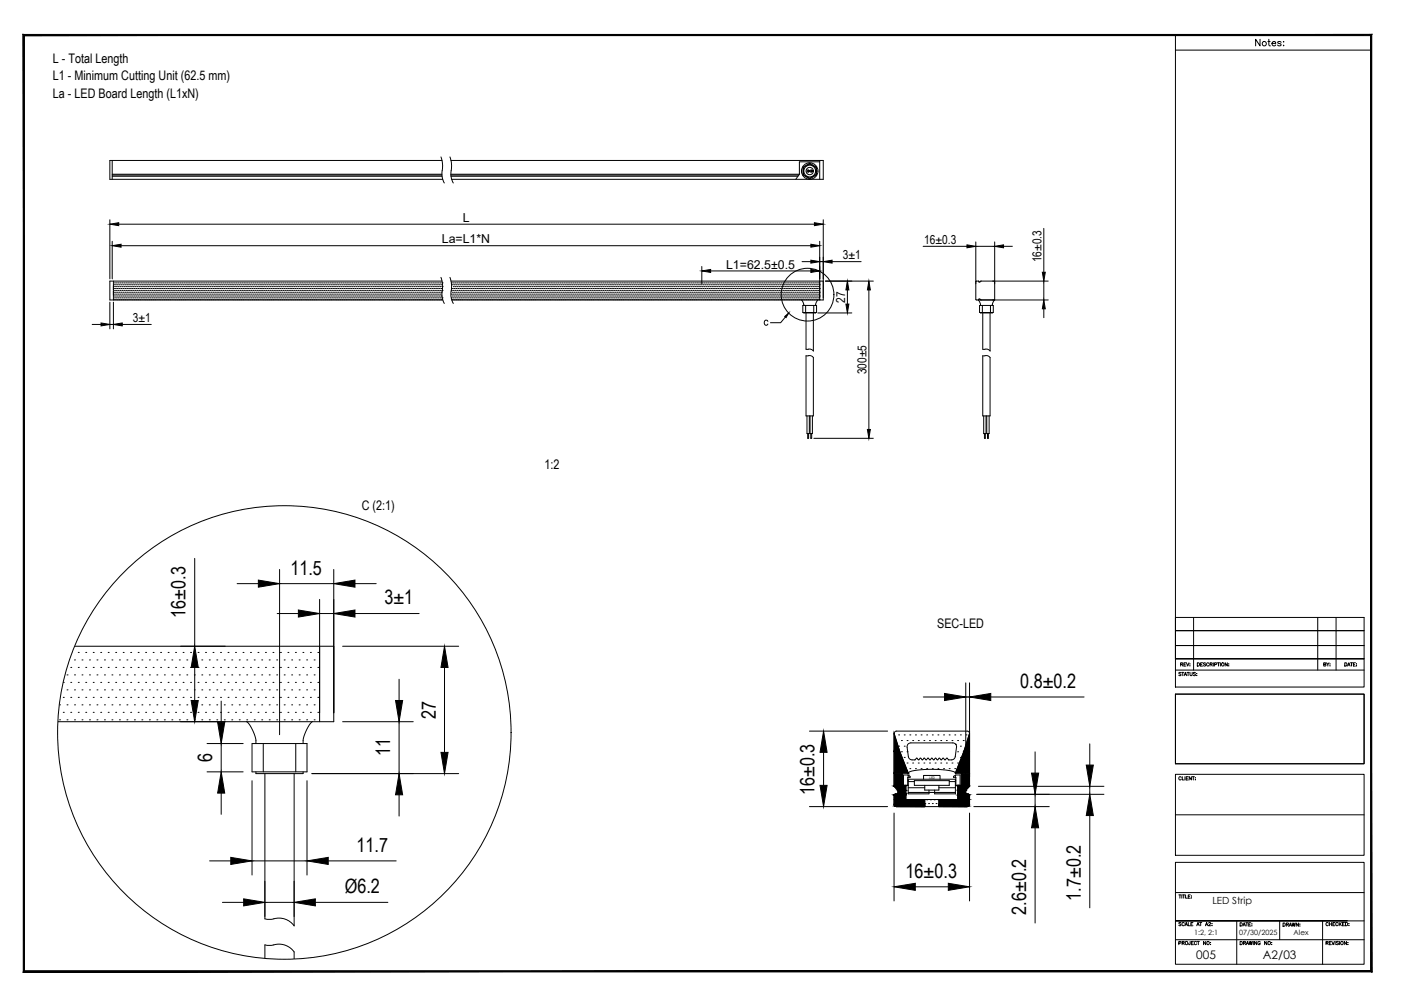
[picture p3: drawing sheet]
<svg xmlns="http://www.w3.org/2000/svg" width="594mm" height="420mm" viewBox="0 0 594 420" stroke-linecap="round" stroke-linejoin="round" font-family="sans-serif">
<defs><g id="words">
<text font-size="8.8" x="322.8" y="139">C</text>
<g font-size="8.4">
<text x="123.1" y="243.6">11.5</text>
<text x="163" y="256.3">3±1</text>
<text x="78.7" y="262" transform="rotate(-90 78.7 262)">16±0.3</text>
<text x="432.6" y="291.7">0.8±0.2</text>
<text x="184.7" y="304.7" transform="rotate(-90 184.7 304.7)">27</text>
<text x="89.9" y="323.1" transform="rotate(-90 89.9 323.1)">6</text>
<text x="165.5" y="320.5" transform="rotate(-90 165.5 320.5)">11</text>
<text x="345.4" y="337.1" transform="rotate(-90 345.4 337.1)">16±0.3</text>
<text x="151.2" y="361.3">11.7</text>
<text x="384" y="372.1">16±0.3</text>
<text x="146.2" y="378.6">Ø6.2</text>
<text x="458.3" y="381.9" transform="rotate(-90 458.3 381.9)">1.7±0.2</text>
<text x="435.1" y="387.8" transform="rotate(-90 435.1 387.8)">2.6±0.2</text>
</g>
<text font-size="6.2" x="531.3" y="20.8">Notes:</text>
<g font-size="5.6">
<text x="22.4" y="26.8">L - Total Length</text>
<text x="22.4" y="33.9">L1 - Minimum Cutting Unit (62.5 mm)</text>
<text x="22.4" y="41.6">La - LED Board Length (L1xN)</text>
<text x="230.9" y="198.9">1:2</text>
<text x="153.4" y="216.4">C (2:1)</text>
<text x="397.4" y="266.1">SEC-LED</text>
</g>
<g font-size="5.2">
<text x="196.3" y="94.1">L</text>
<text x="187.3" y="103.2">La=L1*N</text>
<text x="391.9" y="103.4">16±0.3</text>
<text x="307.9" y="113.9">L1=62.5±0.5</text>
<text x="357.4" y="109.9">3±1</text>
<text x="441.6" y="111.2" transform="rotate(-90 441.6 111.2)">16±0.3</text>
<text x="358.4" y="128.3" transform="rotate(-90 358.4 128.3)">27</text>
<text x="56.4" y="136.5">3±1</text>
<text x="367.4" y="158.7" transform="rotate(-90 367.4 158.7)">300±5</text>
</g>
<g font-size="5">
<text x="507.3" y="406.5">005</text>
<text x="535.5" y="406.5">A2/03</text>
</g>
<text font-size="4.2" x="514.1" y="383.2">LED Strip</text>
<g font-size="3.1">
<text x="506.3" y="396.6">1:2, 2:1</text>
<text x="525.4" y="396.6">07/30/2025</text>
<text x="548.6" y="396.6">Alex</text>
</g>
<text font-size="1.5" x="394.1" y="330.1">LED</text>
</g></defs>
<!-- layer: 0 -->
<g fill="none" stroke="#000" stroke-width=".42">
<path d="M47.6 74.7h139.8M47.6 74.2h139.8M47.6 73.9h139.8M47.6 68v8M187 66.5a15.5 15.5 0 0 1 .4 7.9l1 3.2M187.4 68h-140.8v8h141.1M190.8 66.5a15.5 15.5 0 0 1 .4 7.9l1 3.2M191.2 73.9h147.8M191.2 74.2h147.5M191.2 68h157.9v8h-157.6M191.2 74.7h147.2M339 73.9l-1.6 2.1"/>
<path d="M340.5 70.9l2.8-1.7 2.9 1.7v3.3l-2.9 1.7-2.8-1.7zM340.7 71l2.6-1.5 2.7 1.5v3l-2.7 1.6-2.6-1.6zM347.6 68v8M347.6 68.6h-8.6v5.3M46.6 93.2v25M50.3 95h295M349.1 93.2v34h-157.6M442.6 96.8v18.6M47.6 102.3v15.9M48.1 119.2v8M48.6 119.9h.1M49.4 119.9h.1"/>
<path d="M50.1 119.9h.1M50.9 119.9h.1M51.3 104.2h292.5M51.7 119.9h.1M52.5 119.9h.1M53.3 119.9h.1M54.1 119.9h.1M54.9 119.9h.1M55.7 119.9h.1M56.5 119.9h.1M57.3 119.9h.1M58.1 119.9h.1"/>
<path d="M58.9 119.9h.1M59.7 119.9h.1M60.5 119.9h.1M61.3 119.9h.1M62.1 119.9h.1M62.8 119.9h.1M63.6 119.9h.1M64.4 119.9h.1M65.2 119.9h.1M66 119.9h.1M66.8 119.9h.1M67.6 119.9h.1"/>
<path d="M68.4 119.9h.1M69.2 119.9h.1M70 119.9h.1M70.8 119.9h.1M71.6 119.9h.1M72.4 119.9h.1M73.2 119.9h.1M74 119.9h.1M74.8 119.9h.1M75.5 119.9h.1M76.3 119.9h.1M77.1 119.9h.1"/>
<path d="M77.9 119.9h.1M78.7 119.9h.1M79.5 119.9h.1M80.3 119.9h.1M81.1 119.9h.1M81.9 119.9h.1M82.7 119.9h.1M83.5 119.9h.1M84.3 119.9h.1M85.1 119.9h.1M85.9 119.9h.1M86.7 119.9h.1"/>
<path d="M87.5 119.9h.1M88.2 119.9h.1M89 119.9h.1M89.8 119.9h.1M90.6 119.9h.1M91.4 119.9h.1M92.2 119.9h.1M93 119.9h.1M93.8 119.9h.1M94.6 119.9h.1M95.4 119.9h.1M96.2 119.9h.1"/>
<path d="M97 119.9h.1M97.8 119.9h.1M98.6 119.9h.1M99.4 119.9h.1M100.2 119.9h.1M100.9 119.9h.1M101.7 119.9h.1M102.5 119.9h.1M103.3 119.9h.1M104.1 119.9h.1M104.9 119.9h.1M105.7 119.9h.1"/>
<path d="M106.5 119.9h.1M107.3 119.9h.1M108.1 119.9h.1M108.9 119.9h.1M109.7 119.9h.1M110.5 119.9h.1M111.3 119.9h.1M112.1 119.9h.1M112.9 119.9h.1M113.6 119.9h.1M114.4 119.9h.1M115.2 119.9h.1"/>
<path d="M116 119.9h.1M116.8 119.9h.1M117.6 119.9h.1M118.4 119.9h.1M119.2 119.9h.1M120 119.9h.1M120.8 119.9h.1M121.6 119.9h.1M122.4 119.9h.1M123.2 119.9h.1M124 119.9h.1M124.8 119.9h.1"/>
<path d="M125.6 119.9h.1M126.3 119.9h.1M127.1 119.9h.1M127.9 119.9h.1M128.7 119.9h.1M129.5 119.9h.1M130.3 119.9h.1M131.1 119.9h.1M131.9 119.9h.1M132.7 119.9h.1M133.5 119.9h.1M134.3 119.9h.1"/>
<path d="M135.1 119.9h.1M135.9 119.9h.1M136.7 119.9h.1M137.5 119.9h.1M138.3 119.9h.1M139 119.9h.1M139.8 119.9h.1M140.6 119.9h.1M141.4 119.9h.1M142.2 119.9h.1M143 119.9h.1M143.8 119.9h.1"/>
<path d="M144.6 119.9h.1M145.4 119.9h.1M146.2 119.9h.1M147 119.9h.1M147.8 119.9h.1M148.6 119.9h.1M149.4 119.9h.1M150.2 119.9h.1M151 119.9h.1M151.7 119.9h.1M152.5 119.9h.1M153.3 119.9h.1"/>
<path d="M154.1 119.9h.1M154.9 119.9h.1M155.7 119.9h.1M156.5 119.9h.1M157.3 119.9h.1M158.1 119.9h.1M158.9 119.9h.1M159.7 119.9h.1M160.5 119.9h.1M161.3 119.9h.1M162.1 119.9h.1M162.9 119.9h.1"/>
<path d="M163.7 119.9h.1M164.4 119.9h.1M165.2 119.9h.1M166 119.9h.1M166.8 119.9h.1M167.6 119.9h.1M168.4 119.9h.1M169.2 119.9h.1M170 119.9h.1M170.8 119.9h.1M171.6 119.9h.1M172.4 119.9h.1"/>
<path d="M173.2 119.9h.1M174 119.9h.1M174.8 119.9h.1M175.6 119.9h.1M176.4 119.9h.1M177.1 119.9h.1M177.9 119.9h.1M178.7 119.9h.1M179.5 119.9h.1M180.3 119.9h.1M181.1 119.9h.1M181.9 119.9h.1"/>
<path d="M182.7 119.9h.1M183.5 119.9h.1M184.3 119.9h.1M185.1 119.9h.1M185.9 119.9h.1M186.7 119.9h.1M187 117.6a15.5 15.5 0 0 1 .4 7.9l1 3.2M187.4 119.2h-140.8v8h141.1M187.5 119.9h.1M190.8 117.6a15.5 15.5 0 0 1 .4 7.9l1 3.2M191.3 119.2h157.8M191.4 119.9h.1"/>
<path d="M192.2 119.9h.1M193 119.9h.1M193.8 119.9h.1M194.6 119.9h.1M195.4 119.9h.1M196.2 119.9h.1M197 119.9h.1M197.8 119.9h.1M198.6 119.9h.1M199.4 119.9h.1M200.2 119.9h.1M201 119.9h.1"/>
<path d="M201.8 119.9h.1M202.5 119.9h.1M203.3 119.9h.1M204.1 119.9h.1M204.9 119.9h.1M205.7 119.9h.1M206.5 119.9h.1M207.3 119.9h.1M208.1 119.9h.1M208.9 119.9h.1M209.7 119.9h.1M210.5 119.9h.1"/>
<path d="M211.3 119.9h.1M212.1 119.9h.1M212.9 119.9h.1M213.7 119.9h.1M214.5 119.9h.1M215.2 119.9h.1M216 119.9h.1M216.8 119.9h.1M217.6 119.9h.1M218.4 119.9h.1M219.2 119.9h.1M220 119.9h.1"/>
<path d="M220.8 119.9h.1M221.6 119.9h.1M222.4 119.9h.1M223.2 119.9h.1M224 119.9h.1M224.8 119.9h.1M225.6 119.9h.1M226.4 119.9h.1M227.2 119.9h.1M227.9 119.9h.1M228.7 119.9h.1M229.5 119.9h.1"/>
<path d="M230.3 119.9h.1M231.1 119.9h.1M231.9 119.9h.1M232.7 119.9h.1M233.5 119.9h.1M234.3 119.9h.1M235.1 119.9h.1M235.9 119.9h.1M236.7 119.9h.1M237.5 119.9h.1M238.3 119.9h.1M239.1 119.9h.1"/>
<path d="M239.9 119.9h.1M240.6 119.9h.1M241.4 119.9h.1M242.2 119.9h.1M243 119.9h.1M243.8 119.9h.1M244.6 119.9h.1M245.4 119.9h.1M246.2 119.9h.1M247 119.9h.1M247.8 119.9h.1M248.6 119.9h.1"/>
<path d="M249.4 119.9h.1M250.2 119.9h.1M251 119.9h.1M251.8 119.9h.1M252.6 119.9h.1M253.3 119.9h.1M254.1 119.9h.1M254.9 119.9h.1M255.7 119.9h.1M256.5 119.9h.1M257.3 119.9h.1M258.1 119.9h.1"/>
<path d="M258.9 119.9h.1M259.7 119.9h.1M260.5 119.9h.1M261.3 119.9h.1M262.1 119.9h.1M262.9 119.9h.1M263.7 119.9h.1M264.5 119.9h.1M265.3 119.9h.1M266 119.9h.1M266.8 119.9h.1M267.6 119.9h.1"/>
<path d="M268.4 119.9h.1M269.2 119.9h.1M270 119.9h.1M270.8 119.9h.1M271.6 119.9h.1M272.4 119.9h.1M273.2 119.9h.1M274 119.9h.1M274.8 119.9h.1M275.6 119.9h.1M276.4 119.9h.1M277.2 119.9h.1"/>
<path d="M278 119.9h.1M278.7 119.9h.1M279.5 119.9h.1M280.3 119.9h.1M281.1 119.9h.1M281.9 119.9h.1M282.7 119.9h.1M283.5 119.9h.1M284.3 119.9h.1M285.1 119.9h.1M285.9 119.9h.1M286.7 119.9h.1"/>
<path d="M287.5 119.9h.1M288.3 119.9h.1M289.1 119.9h.1M289.9 119.9h.1M290.7 119.9h.1M291.4 119.9h.1M292.2 119.9h.1M293 119.9h.1M293.8 119.9h.1M294.6 119.9h.1M295.4 119.9h.1M296.2 119.9h.1"/>
<path d="M297 119.9h.1M297.6 113v7.3M297.8 119.9h.1M298.6 119.9h.1M299.4 119.9h.1M300.2 119.9h.1M301 119.9h.1M301.3 114.9h42.5M301.8 119.9h.1M302.6 119.9h.1M303.4 119.9h.1M304.1 119.9h.1"/>
<path d="M304.9 119.9h.1M305.7 119.9h.1M306.5 119.9h.1M307.3 119.9h.1M308.1 119.9h.1M308.9 119.9h.1M309.7 119.9h.1M310.5 119.9h.1M311.3 119.9h.1M312.1 119.9h.1M312.9 119.9h.1M313.7 119.9h.1"/>
<path d="M314.5 119.9h.1M315.3 119.9h.1M316.1 119.9h.1M316.8 119.9h.1M317.6 119.9h.1M318.4 119.9h.1M319.2 119.9h.1M320 119.9h.1M320.8 119.9h.1M321.6 119.9h.1M322.4 119.9h.1M323.2 119.9h.1"/>
<path d="M324 119.9h.1M324.8 119.9h.1M325.6 119.9h.1M326.4 119.9h.1M327.2 119.9h.1M328 119.9h.1M328.8 119.9h.1M329.5 119.9h.1M330.3 119.9h.1M331.1 119.9h.1M331.9 119.9h.1M332.7 119.9h.1"/>
<path d="M333.5 119.9h.1M334.3 119.9h.1M335.1 119.9h.1M335.9 119.9h.1M336.7 119.9h.1M337.5 119.9h.1M338.3 119.9h.1M339.1 119.9h.1M339.9 119.9h.1M340.1 110.9h3.7M340.7 119.9h.1M341.5 119.9h.1"/>
<path d="M342.2 119.9h.1M343 119.9h.1M343.8 119.9h.1M344.6 119.9h.1M345.4 119.9h.1M346.2 119.9h.1M347 119.9h.1M347.6 102.3v24.9M347.6 110.9h1.5M350 119.2h20.3M352.8 110.9h12.3M391.4 104.4h18.6"/>
<path d="M413.8 102.6l.1 24.5 30.6 .1M413.8 104.4h8M415.1 119.3v.2M415.1 119.3l-1.1-.1-.2 .2M415.1 119.5l.1 .1M421.5 119.2l.3 .2M421.8 102.6v24.3l-.3 .3M425.5 104.4h3.8M442.6 119.2v8M444.5 119.2h-28.6l-.7 .4M39.1 137.6h3.7M46.6 128.1v11.3"/>
<path d="M46.6 137.6h1.5M48.1 128.1v11.3M48.2 120.7h.1M48.2 122.3h.1M48.2 123.9h.1M48.2 125.5h.1M48.2 127.1h.1M48.6 121.5h.1M48.6 123.1h.1M48.6 124.7h.1M48.6 126.3h.1M49 120.7h.1"/>
<path d="M49 122.3h.1M49 123.9h.1M49 125.5h.1M49 127.1h.1M49.4 121.5h.1M49.4 123.1h.1M49.4 124.7h.1M49.4 126.3h.1M49.8 120.7h.1M49.8 122.3h.1M49.8 123.9h.1M49.8 125.5h.1"/>
<path d="M49.8 127.1h.1M50.1 121.5h.1M50.1 123.1h.1M50.1 124.7h.1M50.1 126.3h.1M50.5 120.7h.1M50.5 122.3h.1M50.5 123.9h.1M50.5 125.5h.1M50.5 127.1h.1M50.9 121.5h.1M50.9 123.1h.1"/>
<path d="M50.9 124.7h.1M50.9 126.3h.1M51.3 120.7h.1M51.3 122.3h.1M51.3 123.9h.1M51.3 125.5h.1M51.3 127.1h.1M51.7 121.5h.1M51.7 123.1h.1M51.7 124.7h.1M51.7 126.3h.1M51.8 137.6h12.3"/>
<path d="M52.1 120.7h.1M52.1 122.3h.1M52.1 123.9h.1M52.1 125.5h.1M52.1 127.1h.1M52.5 121.5h.1M52.5 123.1h.1M52.5 124.7h.1M52.5 126.3h.1M52.9 120.7h.1M52.9 122.3h.1M52.9 123.9h.1"/>
<path d="M52.9 125.5h.1M52.9 127.1h.1M53.3 121.5h.1M53.3 123.1h.1M53.3 124.7h.1M53.3 126.3h.1M53.7 120.7h.1M53.7 122.3h.1M53.7 123.9h.1M53.7 125.5h.1M53.7 127.1h.1M54.1 121.5h.1"/>
<path d="M54.1 123.1h.1M54.1 124.7h.1M54.1 126.3h.1M54.5 120.7h.1M54.5 122.3h.1M54.5 123.9h.1M54.5 125.5h.1M54.5 127.1h.1M54.9 121.5h.1M54.9 123.1h.1M54.9 124.7h.1M54.9 126.3h.1"/>
<path d="M55.3 120.7h.1M55.3 122.3h.1M55.3 123.9h.1M55.3 125.5h.1M55.3 127.1h.1M55.7 121.5h.1M55.7 123.1h.1M55.7 124.7h.1M55.7 126.3h.1M56.1 120.7h.1M56.1 122.3h.1M56.1 123.9h.1"/>
<path d="M56.1 125.5h.1M56.1 127.1h.1M56.5 121.5h.1M56.5 123.1h.1M56.5 124.7h.1M56.5 126.3h.1M56.9 120.7h.1M56.9 122.3h.1M56.9 123.9h.1M56.9 125.5h.1M56.9 127.1h.1M57.3 121.5h.1"/>
<path d="M57.3 123.1h.1M57.3 124.7h.1M57.3 126.3h.1M57.7 120.7h.1M57.7 122.3h.1M57.7 123.9h.1M57.7 125.5h.1M57.7 127.1h.1M58.1 121.5h.1M58.1 123.1h.1M58.1 124.7h.1M58.1 126.3h.1"/>
<path d="M58.5 120.7h.1M58.5 122.3h.1M58.5 123.9h.1M58.5 125.5h.1M58.5 127.1h.1M58.9 121.5h.1M58.9 123.1h.1M58.9 124.7h.1M58.9 126.3h.1M59.3 120.7h.1M59.3 122.3h.1M59.3 123.9h.1"/>
<path d="M59.3 125.5h.1M59.3 127.1h.1M59.7 121.5h.1M59.7 123.1h.1M59.7 124.7h.1M59.7 126.3h.1M60.1 120.7h.1M60.1 122.3h.1M60.1 123.9h.1M60.1 125.5h.1M60.1 127.1h.1M60.5 121.5h.1"/>
<path d="M60.5 123.1h.1M60.5 124.7h.1M60.5 126.3h.1M60.9 120.7h.1M60.9 122.3h.1M60.9 123.9h.1M60.9 125.5h.1M60.9 127.1h.1M61.3 121.5h.1M61.3 123.1h.1M61.3 124.7h.1M61.3 126.3h.1"/>
<path d="M61.7 120.7h.1M61.7 122.3h.1M61.7 123.9h.1M61.7 125.5h.1M61.7 127.1h.1M62.1 121.5h.1M62.1 123.1h.1M62.1 124.7h.1M62.1 126.3h.1M62.5 120.7h.1M62.5 122.3h.1M62.5 123.9h.1"/>
<path d="M62.5 125.5h.1M62.5 127.1h.1M62.8 121.5h.1M62.8 123.1h.1M62.8 124.7h.1M62.8 126.3h.1M63.2 120.7h.1M63.2 122.3h.1M63.2 123.9h.1M63.2 125.5h.1M63.2 127.1h.1M63.6 121.5h.1"/>
<path d="M63.6 123.1h.1M63.6 124.7h.1M63.6 126.3h.1M64 120.7h.1M64 122.3h.1M64 123.9h.1M64 125.5h.1M64 127.1h.1M64.4 121.5h.1M64.4 123.1h.1M64.4 124.7h.1M64.4 126.3h.1"/>
<path d="M64.8 120.7h.1M64.8 122.3h.1M64.8 123.9h.1M64.8 125.5h.1M64.8 127.1h.1M65.2 121.5h.1M65.2 123.1h.1M65.2 124.7h.1M65.2 126.3h.1M65.6 120.7h.1M65.6 122.3h.1M65.6 123.9h.1"/>
<path d="M65.6 125.5h.1M65.6 127.1h.1M66 121.5h.1M66 123.1h.1M66 124.7h.1M66 126.3h.1M66.4 120.7h.1M66.4 122.3h.1M66.4 123.9h.1M66.4 125.5h.1M66.4 127.1h.1M66.8 121.5h.1"/>
<path d="M66.8 123.1h.1M66.8 124.7h.1M66.8 126.3h.1M67.2 120.7h.1M67.2 122.3h.1M67.2 123.9h.1M67.2 125.5h.1M67.2 127.1h.1M67.6 121.5h.1M67.6 123.1h.1M67.6 124.7h.1M67.6 126.3h.1"/>
<path d="M68 120.7h.1M68 122.3h.1M68 123.9h.1M68 125.5h.1M68 127.1h.1M68.4 121.5h.1M68.4 123.1h.1M68.4 124.7h.1M68.4 126.3h.1M68.8 120.7h.1M68.8 122.3h.1M68.8 123.9h.1"/>
<path d="M68.8 125.5h.1M68.8 127.1h.1M69.2 121.5h.1M69.2 123.1h.1M69.2 124.7h.1M69.2 126.3h.1M69.6 120.7h.1M69.6 122.3h.1M69.6 123.9h.1M69.6 125.5h.1M69.6 127.1h.1M70 121.5h.1"/>
<path d="M70 123.1h.1M70 124.7h.1M70 126.3h.1M70.4 120.7h.1M70.4 122.3h.1M70.4 123.9h.1M70.4 125.5h.1M70.4 127.1h.1M70.8 121.5h.1M70.8 123.1h.1M70.8 124.7h.1M70.8 126.3h.1"/>
<path d="M71.2 120.7h.1M71.2 122.3h.1M71.2 123.9h.1M71.2 125.5h.1M71.2 127.1h.1M71.6 121.5h.1M71.6 123.1h.1M71.6 124.7h.1M71.6 126.3h.1M72 120.7h.1M72 122.3h.1M72 123.9h.1"/>
<path d="M72 125.5h.1M72 127.1h.1M72.4 121.5h.1M72.4 123.1h.1M72.4 124.7h.1M72.4 126.3h.1M72.8 120.7h.1M72.8 122.3h.1M72.8 123.9h.1M72.8 125.5h.1M72.8 127.1h.1M73.2 121.5h.1"/>
<path d="M73.2 123.1h.1M73.2 124.7h.1M73.2 126.3h.1M73.6 120.7h.1M73.6 122.3h.1M73.6 123.9h.1M73.6 125.5h.1M73.6 127.1h.1M74 121.5h.1M74 123.1h.1M74 124.7h.1M74 126.3h.1"/>
<path d="M74.4 120.7h.1M74.4 122.3h.1M74.4 123.9h.1M74.4 125.5h.1M74.4 127.1h.1M74.8 121.5h.1M74.8 123.1h.1M74.8 124.7h.1M74.8 126.3h.1M75.2 120.7h.1M75.2 122.3h.1M75.2 123.9h.1"/>
<path d="M75.2 125.5h.1M75.2 127.1h.1M75.5 121.5h.1M75.5 123.1h.1M75.5 124.7h.1M75.5 126.3h.1M75.9 120.7h.1M75.9 122.3h.1M75.9 123.9h.1M75.9 125.5h.1M75.9 127.1h.1M76.3 121.5h.1"/>
<path d="M76.3 123.1h.1M76.3 124.7h.1M76.3 126.3h.1M76.7 120.7h.1M76.7 122.3h.1M76.7 123.9h.1M76.7 125.5h.1M76.7 127.1h.1M77.1 121.5h.1M77.1 123.1h.1M77.1 124.7h.1M77.1 126.3h.1"/>
<path d="M77.5 120.7h.1M77.5 122.3h.1M77.5 123.9h.1M77.5 125.5h.1M77.5 127.1h.1M77.9 121.5h.1M77.9 123.1h.1M77.9 124.7h.1M77.9 126.3h.1M78.3 120.7h.1M78.3 122.3h.1M78.3 123.9h.1"/>
<path d="M78.3 125.5h.1M78.3 127.1h.1M78.7 121.5h.1M78.7 123.1h.1M78.7 124.7h.1M78.7 126.3h.1M79.1 120.7h.1M79.1 122.3h.1M79.1 123.9h.1M79.1 125.5h.1M79.1 127.1h.1M79.5 121.5h.1"/>
<path d="M79.5 123.1h.1M79.5 124.7h.1M79.5 126.3h.1M79.9 120.7h.1M79.9 122.3h.1M79.9 123.9h.1M79.9 125.5h.1M79.9 127.1h.1M80.3 121.5h.1M80.3 123.1h.1M80.3 124.7h.1M80.3 126.3h.1"/>
<path d="M80.7 120.7h.1M80.7 122.3h.1M80.7 123.9h.1M80.7 125.5h.1M80.7 127.1h.1M81.1 121.5h.1M81.1 123.1h.1M81.1 124.7h.1M81.1 126.3h.1M81.5 120.7h.1M81.5 122.3h.1M81.5 123.9h.1"/>
<path d="M81.5 125.5h.1M81.5 127.1h.1M81.9 121.5h.1M81.9 123.1h.1M81.9 124.7h.1M81.9 126.3h.1M82.3 120.7h.1M82.3 122.3h.1M82.3 123.9h.1M82.3 125.5h.1M82.3 127.1h.1M82.7 121.5h.1"/>
<path d="M82.7 123.1h.1M82.7 124.7h.1M82.7 126.3h.1M83.1 120.7h.1M83.1 122.3h.1M83.1 123.9h.1M83.1 125.5h.1M83.1 127.1h.1M83.5 121.5h.1M83.5 123.1h.1M83.5 124.7h.1M83.5 126.3h.1"/>
<path d="M83.9 120.7h.1M83.9 122.3h.1M83.9 123.9h.1M83.9 125.5h.1M83.9 127.1h.1M84.3 121.5h.1M84.3 123.1h.1M84.3 124.7h.1M84.3 126.3h.1M84.7 120.7h.1M84.7 122.3h.1M84.7 123.9h.1"/>
<path d="M84.7 125.5h.1M84.7 127.1h.1M85.1 121.5h.1M85.1 123.1h.1M85.1 124.7h.1M85.1 126.3h.1M85.5 120.7h.1M85.5 122.3h.1M85.5 123.9h.1M85.5 125.5h.1M85.5 127.1h.1M85.9 121.5h.1"/>
<path d="M85.9 123.1h.1M85.9 124.7h.1M85.9 126.3h.1M86.3 120.7h.1M86.3 122.3h.1M86.3 123.9h.1M86.3 125.5h.1M86.3 127.1h.1M86.7 121.5h.1M86.7 123.1h.1M86.7 124.7h.1M86.7 126.3h.1"/>
<path d="M87.1 120.7h.1M87.1 122.3h.1M87.1 123.9h.1M87.1 125.5h.1M87.1 127.1h.1M87.5 121.5h.1M87.5 123.1h.1M87.5 124.7h.1M87.5 126.3h.1M87.9 120.7h.1M87.9 122.3h.1M87.9 123.9h.1"/>
<path d="M87.9 125.5h.1M87.9 127.1h.1M88.2 121.5h.1M88.2 123.1h.1M88.2 124.7h.1M88.2 126.3h.1M88.6 120.7h.1M88.6 122.3h.1M88.6 123.9h.1M88.6 125.5h.1M88.6 127.1h.1M89 121.5h.1"/>
<path d="M89 123.1h.1M89 124.7h.1M89 126.3h.1M89.4 120.7h.1M89.4 122.3h.1M89.4 123.9h.1M89.4 125.5h.1M89.4 127.1h.1M89.8 121.5h.1M89.8 123.1h.1M89.8 124.7h.1M89.8 126.3h.1"/>
<path d="M90.2 120.7h.1M90.2 122.3h.1M90.2 123.9h.1M90.2 125.5h.1M90.2 127.1h.1M90.6 121.5h.1M90.6 123.1h.1M90.6 124.7h.1M90.6 126.3h.1M91 120.7h.1M91 122.3h.1M91 123.9h.1"/>
<path d="M91 125.5h.1M91 127.1h.1M91.4 121.5h.1M91.4 123.1h.1M91.4 124.7h.1M91.4 126.3h.1M91.8 120.7h.1M91.8 122.3h.1M91.8 123.9h.1M91.8 125.5h.1M91.8 127.1h.1M92.2 121.5h.1"/>
<path d="M92.2 123.1h.1M92.2 124.7h.1M92.2 126.3h.1M92.6 120.7h.1M92.6 122.3h.1M92.6 123.9h.1M92.6 125.5h.1M92.6 127.1h.1M93 121.5h.1M93 123.1h.1M93 124.7h.1M93 126.3h.1"/>
<path d="M93.4 120.7h.1M93.4 122.3h.1M93.4 123.9h.1M93.4 125.5h.1M93.4 127.1h.1M93.8 121.5h.1M93.8 123.1h.1M93.8 124.7h.1M93.8 126.3h.1M94.2 120.7h.1M94.2 122.3h.1M94.2 123.9h.1"/>
<path d="M94.2 125.5h.1M94.2 127.1h.1M94.6 121.5h.1M94.6 123.1h.1M94.6 124.7h.1M94.6 126.3h.1M95 120.7h.1M95 122.3h.1M95 123.9h.1M95 125.5h.1M95 127.1h.1M95.4 121.5h.1"/>
<path d="M95.4 123.1h.1M95.4 124.7h.1M95.4 126.3h.1M95.8 120.7h.1M95.8 122.3h.1M95.8 123.9h.1M95.8 125.5h.1M95.8 127.1h.1M96.2 121.5h.1M96.2 123.1h.1M96.2 124.7h.1M96.2 126.3h.1"/>
<path d="M96.6 120.7h.1M96.6 122.3h.1M96.6 123.9h.1M96.6 125.5h.1M96.6 127.1h.1M97 121.5h.1M97 123.1h.1M97 124.7h.1M97 126.3h.1M97.4 120.7h.1M97.4 122.3h.1M97.4 123.9h.1"/>
<path d="M97.4 125.5h.1M97.4 127.1h.1M97.8 121.5h.1M97.8 123.1h.1M97.8 124.7h.1M97.8 126.3h.1M98.2 120.7h.1M98.2 122.3h.1M98.2 123.9h.1M98.2 125.5h.1M98.2 127.1h.1M98.6 121.5h.1"/>
<path d="M98.6 123.1h.1M98.6 124.7h.1M98.6 126.3h.1M99 120.7h.1M99 122.3h.1M99 123.9h.1M99 125.5h.1M99 127.1h.1M99.4 121.5h.1M99.4 123.1h.1M99.4 124.7h.1M99.4 126.3h.1"/>
<path d="M99.8 120.7h.1M99.8 122.3h.1M99.8 123.9h.1M99.8 125.5h.1M99.8 127.1h.1M100.2 121.5h.1M100.2 123.1h.1M100.2 124.7h.1M100.2 126.3h.1M100.6 120.7h.1M100.6 122.3h.1M100.6 123.9h.1"/>
<path d="M100.6 125.5h.1M100.6 127.1h.1M100.9 121.5h.1M100.9 123.1h.1M100.9 124.7h.1M100.9 126.3h.1M101.3 120.7h.1M101.3 122.3h.1M101.3 123.9h.1M101.3 125.5h.1M101.3 127.1h.1M101.7 121.5h.1"/>
<path d="M101.7 123.1h.1M101.7 124.7h.1M101.7 126.3h.1M102.1 120.7h.1M102.1 122.3h.1M102.1 123.9h.1M102.1 125.5h.1M102.1 127.1h.1M102.5 121.5h.1M102.5 123.1h.1M102.5 124.7h.1M102.5 126.3h.1"/>
<path d="M102.9 120.7h.1M102.9 122.3h.1M102.9 123.9h.1M102.9 125.5h.1M102.9 127.1h.1M103.3 121.5h.1M103.3 123.1h.1M103.3 124.7h.1M103.3 126.3h.1M103.7 120.7h.1M103.7 122.3h.1M103.7 123.9h.1"/>
<path d="M103.7 125.5h.1M103.7 127.1h.1M104.1 121.5h.1M104.1 123.1h.1M104.1 124.7h.1M104.1 126.3h.1M104.5 120.7h.1M104.5 122.3h.1M104.5 123.9h.1M104.5 125.5h.1M104.5 127.1h.1M104.9 121.5h.1"/>
<path d="M104.9 123.1h.1M104.9 124.7h.1M104.9 126.3h.1M105.3 120.7h.1M105.3 122.3h.1M105.3 123.9h.1M105.3 125.5h.1M105.3 127.1h.1M105.7 121.5h.1M105.7 123.1h.1M105.7 124.7h.1M105.7 126.3h.1"/>
<path d="M106.1 120.7h.1M106.1 122.3h.1M106.1 123.9h.1M106.1 125.5h.1M106.1 127.1h.1M106.5 121.5h.1M106.5 123.1h.1M106.5 124.7h.1M106.5 126.3h.1M106.9 120.7h.1M106.9 122.3h.1M106.9 123.9h.1"/>
<path d="M106.9 125.5h.1M106.9 127.1h.1M107.3 121.5h.1M107.3 123.1h.1M107.3 124.7h.1M107.3 126.3h.1M107.7 120.7h.1M107.7 122.3h.1M107.7 123.9h.1M107.7 125.5h.1M107.7 127.1h.1M108.1 121.5h.1"/>
<path d="M108.1 123.1h.1M108.1 124.7h.1M108.1 126.3h.1M108.5 120.7h.1M108.5 122.3h.1M108.5 123.9h.1M108.5 125.5h.1M108.5 127.1h.1M108.9 121.5h.1M108.9 123.1h.1M108.9 124.7h.1M108.9 126.3h.1"/>
<path d="M109.3 120.7h.1M109.3 122.3h.1M109.3 123.9h.1M109.3 125.5h.1M109.3 127.1h.1M109.7 121.5h.1M109.7 123.1h.1M109.7 124.7h.1M109.7 126.3h.1M110.1 120.7h.1M110.1 122.3h.1M110.1 123.9h.1"/>
<path d="M110.1 125.5h.1M110.1 127.1h.1M110.5 121.5h.1M110.5 123.1h.1M110.5 124.7h.1M110.5 126.3h.1M110.9 120.7h.1M110.9 122.3h.1M110.9 123.9h.1M110.9 125.5h.1M110.9 127.1h.1M111.3 121.5h.1"/>
<path d="M111.3 123.1h.1M111.3 124.7h.1M111.3 126.3h.1M111.7 120.7h.1M111.7 122.3h.1M111.7 123.9h.1M111.7 125.5h.1M111.7 127.1h.1M112.1 121.5h.1M112.1 123.1h.1M112.1 124.7h.1M112.1 126.3h.1"/>
<path d="M112.5 120.7h.1M112.5 122.3h.1M112.5 123.9h.1M112.5 125.5h.1M112.5 127.1h.1M112.9 121.5h.1M112.9 123.1h.1M112.9 124.7h.1M112.9 126.3h.1M113.3 120.7h.1M113.3 122.3h.1M113.3 123.9h.1"/>
<path d="M113.3 125.5h.1M113.3 127.1h.1M113.6 121.5h.1M113.6 123.1h.1M113.6 124.7h.1M113.6 126.3h.1M114 120.7h.1M114 122.3h.1M114 123.9h.1M114 125.5h.1M114 127.1h.1M114.4 121.5h.1"/>
<path d="M114.4 123.1h.1M114.4 124.7h.1M114.4 126.3h.1M114.8 120.7h.1M114.8 122.3h.1M114.8 123.9h.1M114.8 125.5h.1M114.8 127.1h.1M115.2 121.5h.1M115.2 123.1h.1M115.2 124.7h.1M115.2 126.3h.1"/>
<path d="M115.6 120.7h.1M115.6 122.3h.1M115.6 123.9h.1M115.6 125.5h.1M115.6 127.1h.1M116 121.5h.1M116 123.1h.1M116 124.7h.1M116 126.3h.1M116.4 120.7h.1M116.4 122.3h.1M116.4 123.9h.1"/>
<path d="M116.4 125.5h.1M116.4 127.1h.1M116.8 121.5h.1M116.8 123.1h.1M116.8 124.7h.1M116.8 126.3h.1M117.2 120.7h.1M117.2 122.3h.1M117.2 123.9h.1M117.2 125.5h.1M117.2 127.1h.1M117.6 121.5h.1"/>
<path d="M117.6 123.1h.1M117.6 124.7h.1M117.6 126.3h.1M118 120.7h.1M118 122.3h.1M118 123.9h.1M118 125.5h.1M118 127.1h.1M118.4 121.5h.1M118.4 123.1h.1M118.4 124.7h.1M118.4 126.3h.1"/>
<path d="M118.8 120.7h.1M118.8 122.3h.1M118.8 123.9h.1M118.8 125.5h.1M118.8 127.1h.1M119.2 121.5h.1M119.2 123.1h.1M119.2 124.7h.1M119.2 126.3h.1M119.6 120.7h.1M119.6 122.3h.1M119.6 123.9h.1"/>
<path d="M119.6 125.5h.1M119.6 127.1h.1M120 121.5h.1M120 123.1h.1M120 124.7h.1M120 126.3h.1M120.4 120.7h.1M120.4 122.3h.1M120.4 123.9h.1M120.4 125.5h.1M120.4 127.1h.1M120.8 121.5h.1"/>
<path d="M120.8 123.1h.1M120.8 124.7h.1M120.8 126.3h.1M121.2 120.7h.1M121.2 122.3h.1M121.2 123.9h.1M121.2 125.5h.1M121.2 127.1h.1M121.6 121.5h.1M121.6 123.1h.1M121.6 124.7h.1M121.6 126.3h.1"/>
<path d="M122 120.7h.1M122 122.3h.1M122 123.9h.1M122 125.5h.1M122 127.1h.1M122.4 121.5h.1M122.4 123.1h.1M122.4 124.7h.1M122.4 126.3h.1M122.8 120.7h.1M122.8 122.3h.1M122.8 123.9h.1"/>
<path d="M122.8 125.5h.1M122.8 127.1h.1M123.2 121.5h.1M123.2 123.1h.1M123.2 124.7h.1M123.2 126.3h.1M123.6 120.7h.1M123.6 122.3h.1M123.6 123.9h.1M123.6 125.5h.1M123.6 127.1h.1M124 121.5h.1"/>
<path d="M124 123.1h.1M124 124.7h.1M124 126.3h.1M124.4 120.7h.1M124.4 122.3h.1M124.4 123.9h.1M124.4 125.5h.1M124.4 127.1h.1M124.8 121.5h.1M124.8 123.1h.1M124.8 124.7h.1M124.8 126.3h.1"/>
<path d="M125.2 120.7h.1M125.2 122.3h.1M125.2 123.9h.1M125.2 125.5h.1M125.2 127.1h.1M125.6 121.5h.1M125.6 123.1h.1M125.6 124.7h.1M125.6 126.3h.1M126 120.7h.1M126 122.3h.1M126 123.9h.1"/>
<path d="M126 125.5h.1M126 127.1h.1M126.3 121.5h.1M126.3 123.1h.1M126.3 124.7h.1M126.3 126.3h.1M126.7 120.7h.1M126.7 122.3h.1M126.7 123.9h.1M126.7 125.5h.1M126.7 127.1h.1M127.1 121.5h.1"/>
<path d="M127.1 123.1h.1M127.1 124.7h.1M127.1 126.3h.1M127.5 120.7h.1M127.5 122.3h.1M127.5 123.9h.1M127.5 125.5h.1M127.5 127.1h.1M127.9 121.5h.1M127.9 123.1h.1M127.9 124.7h.1M127.9 126.3h.1"/>
<path d="M128.3 120.7h.1M128.3 122.3h.1M128.3 123.9h.1M128.3 125.5h.1M128.3 127.1h.1M128.7 121.5h.1M128.7 123.1h.1M128.7 124.7h.1M128.7 126.3h.1M129.1 120.7h.1M129.1 122.3h.1M129.1 123.9h.1"/>
<path d="M129.1 125.5h.1M129.1 127.1h.1M129.5 121.5h.1M129.5 123.1h.1M129.5 124.7h.1M129.5 126.3h.1M129.9 120.7h.1M129.9 122.3h.1M129.9 123.9h.1M129.9 125.5h.1M129.9 127.1h.1M130.3 121.5h.1"/>
<path d="M130.3 123.1h.1M130.3 124.7h.1M130.3 126.3h.1M130.7 120.7h.1M130.7 122.3h.1M130.7 123.9h.1M130.7 125.5h.1M130.7 127.1h.1M131.1 121.5h.1M131.1 123.1h.1M131.1 124.7h.1M131.1 126.3h.1"/>
<path d="M131.5 120.7h.1M131.5 122.3h.1M131.5 123.9h.1M131.5 125.5h.1M131.5 127.1h.1M131.9 121.5h.1M131.9 123.1h.1M131.9 124.7h.1M131.9 126.3h.1M132.3 120.7h.1M132.3 122.3h.1M132.3 123.9h.1"/>
<path d="M132.3 125.5h.1M132.3 127.1h.1M132.7 121.5h.1M132.7 123.1h.1M132.7 124.7h.1M132.7 126.3h.1M133.1 120.7h.1M133.1 122.3h.1M133.1 123.9h.1M133.1 125.5h.1M133.1 127.1h.1M133.5 121.5h.1"/>
<path d="M133.5 123.1h.1M133.5 124.7h.1M133.5 126.3h.1M133.9 120.7h.1M133.9 122.3h.1M133.9 123.9h.1M133.9 125.5h.1M133.9 127.1h.1M134.3 121.5h.1M134.3 123.1h.1M134.3 124.7h.1M134.3 126.3h.1"/>
<path d="M134.7 120.7h.1M134.7 122.3h.1M134.7 123.9h.1M134.7 125.5h.1M134.7 127.1h.1M135.1 121.5h.1M135.1 123.1h.1M135.1 124.7h.1M135.1 126.3h.1M135.5 120.7h.1M135.5 122.3h.1M135.5 123.9h.1"/>
<path d="M135.5 125.5h.1M135.5 127.1h.1M135.9 121.5h.1M135.9 123.1h.1M135.9 124.7h.1M135.9 126.3h.1M136.3 120.7h.1M136.3 122.3h.1M136.3 123.9h.1M136.3 125.5h.1M136.3 127.1h.1M136.7 121.5h.1"/>
<path d="M136.7 123.1h.1M136.7 124.7h.1M136.7 126.3h.1M137.1 120.7h.1M137.1 122.3h.1M137.1 123.9h.1M137.1 125.5h.1M137.1 127.1h.1M137.5 121.5h.1M137.5 123.1h.1M137.5 124.7h.1M137.5 126.3h.1"/>
<path d="M137.9 120.7h.1M137.9 122.3h.1M137.9 123.9h.1M137.9 125.5h.1M137.9 127.1h.1M138.3 121.5h.1M138.3 123.1h.1M138.3 124.7h.1M138.3 126.3h.1M138.7 120.7h.1M138.7 122.3h.1M138.7 123.9h.1"/>
<path d="M138.7 125.5h.1M138.7 127.1h.1M139 121.5h.1M139 123.1h.1M139 124.7h.1M139 126.3h.1M139.4 120.7h.1M139.4 122.3h.1M139.4 123.9h.1M139.4 125.5h.1M139.4 127.1h.1M139.8 121.5h.1"/>
<path d="M139.8 123.1h.1M139.8 124.7h.1M139.8 126.3h.1M140.2 120.7h.1M140.2 122.3h.1M140.2 123.9h.1M140.2 125.5h.1M140.2 127.1h.1M140.6 121.5h.1M140.6 123.1h.1M140.6 124.7h.1M140.6 126.3h.1"/>
<path d="M141 120.7h.1M141 122.3h.1M141 123.9h.1M141 125.5h.1M141 127.1h.1M141.4 121.5h.1M141.4 123.1h.1M141.4 124.7h.1M141.4 126.3h.1M141.8 120.7h.1M141.8 122.3h.1M141.8 123.9h.1"/>
<path d="M141.8 125.5h.1M141.8 127.1h.1M142.2 121.5h.1M142.2 123.1h.1M142.2 124.7h.1M142.2 126.3h.1M142.6 120.7h.1M142.6 122.3h.1M142.6 123.9h.1M142.6 125.5h.1M142.6 127.1h.1M143 121.5h.1"/>
<path d="M143 123.1h.1M143 124.7h.1M143 126.3h.1M143.4 120.7h.1M143.4 122.3h.1M143.4 123.9h.1M143.4 125.5h.1M143.4 127.1h.1M143.8 121.5h.1M143.8 123.1h.1M143.8 124.7h.1M143.8 126.3h.1"/>
<path d="M144.2 120.7h.1M144.2 122.3h.1M144.2 123.9h.1M144.2 125.5h.1M144.2 127.1h.1M144.6 121.5h.1M144.6 123.1h.1M144.6 124.7h.1M144.6 126.3h.1M145 120.7h.1M145 122.3h.1M145 123.9h.1"/>
<path d="M145 125.5h.1M145 127.1h.1M145.4 121.5h.1M145.4 123.1h.1M145.4 124.7h.1M145.4 126.3h.1M145.8 120.7h.1M145.8 122.3h.1M145.8 123.9h.1M145.8 125.5h.1M145.8 127.1h.1M146.2 121.5h.1"/>
<path d="M146.2 123.1h.1M146.2 124.7h.1M146.2 126.3h.1M146.6 120.7h.1M146.6 122.3h.1M146.6 123.9h.1M146.6 125.5h.1M146.6 127.1h.1M147 121.5h.1M147 123.1h.1M147 124.7h.1M147 126.3h.1"/>
<path d="M147.4 120.7h.1M147.4 122.3h.1M147.4 123.9h.1M147.4 125.5h.1M147.4 127.1h.1M147.8 121.5h.1M147.8 123.1h.1M147.8 124.7h.1M147.8 126.3h.1M148.2 120.7h.1M148.2 122.3h.1M148.2 123.9h.1"/>
<path d="M148.2 125.5h.1M148.2 127.1h.1M148.6 121.5h.1M148.6 123.1h.1M148.6 124.7h.1M148.6 126.3h.1M149 120.7h.1M149 122.3h.1M149 123.9h.1M149 125.5h.1M149 127.1h.1M149.4 121.5h.1"/>
<path d="M149.4 123.1h.1M149.4 124.7h.1M149.4 126.3h.1M149.8 120.7h.1M149.8 122.3h.1M149.8 123.9h.1M149.8 125.5h.1M149.8 127.1h.1M150.2 121.5h.1M150.2 123.1h.1M150.2 124.7h.1M150.2 126.3h.1"/>
<path d="M150.6 120.7h.1M150.6 122.3h.1M150.6 123.9h.1M150.6 125.5h.1M150.6 127.1h.1M151 121.5h.1M151 123.1h.1M151 124.7h.1M151 126.3h.1M151.4 120.7h.1M151.4 122.3h.1M151.4 123.9h.1"/>
<path d="M151.4 125.5h.1M151.4 127.1h.1M151.7 121.5h.1M151.7 123.1h.1M151.7 124.7h.1M151.7 126.3h.1M152.1 120.7h.1M152.1 122.3h.1M152.1 123.9h.1M152.1 125.5h.1M152.1 127.1h.1M152.5 121.5h.1"/>
<path d="M152.5 123.1h.1M152.5 124.7h.1M152.5 126.3h.1M152.9 120.7h.1M152.9 122.3h.1M152.9 123.9h.1M152.9 125.5h.1M152.9 127.1h.1M153.3 121.5h.1M153.3 123.1h.1M153.3 124.7h.1M153.3 126.3h.1"/>
<path d="M153.7 120.7h.1M153.7 122.3h.1M153.7 123.9h.1M153.7 125.5h.1M153.7 127.1h.1M154.1 121.5h.1M154.1 123.1h.1M154.1 124.7h.1M154.1 126.3h.1M154.5 120.7h.1M154.5 122.3h.1M154.5 123.9h.1"/>
<path d="M154.5 125.5h.1M154.5 127.1h.1M154.9 121.5h.1M154.9 123.1h.1M154.9 124.7h.1M154.9 126.3h.1M155.3 120.7h.1M155.3 122.3h.1M155.3 123.9h.1M155.3 125.5h.1M155.3 127.1h.1M155.7 121.5h.1"/>
<path d="M155.7 123.1h.1M155.7 124.7h.1M155.7 126.3h.1M156.1 120.7h.1M156.1 122.3h.1M156.1 123.9h.1M156.1 125.5h.1M156.1 127.1h.1M156.5 121.5h.1M156.5 123.1h.1M156.5 124.7h.1M156.5 126.3h.1"/>
<path d="M156.9 120.7h.1M156.9 122.3h.1M156.9 123.9h.1M156.9 125.5h.1M156.9 127.1h.1M157.3 121.5h.1M157.3 123.1h.1M157.3 124.7h.1M157.3 126.3h.1M157.7 120.7h.1M157.7 122.3h.1M157.7 123.9h.1"/>
<path d="M157.7 125.5h.1M157.7 127.1h.1M158.1 121.5h.1M158.1 123.1h.1M158.1 124.7h.1M158.1 126.3h.1M158.5 120.7h.1M158.5 122.3h.1M158.5 123.9h.1M158.5 125.5h.1M158.5 127.1h.1M158.9 121.5h.1"/>
<path d="M158.9 123.1h.1M158.9 124.7h.1M158.9 126.3h.1M159.3 120.7h.1M159.3 122.3h.1M159.3 123.9h.1M159.3 125.5h.1M159.3 127.1h.1M159.7 121.5h.1M159.7 123.1h.1M159.7 124.7h.1M159.7 126.3h.1"/>
<path d="M160.1 120.7h.1M160.1 122.3h.1M160.1 123.9h.1M160.1 125.5h.1M160.1 127.1h.1M160.5 121.5h.1M160.5 123.1h.1M160.5 124.7h.1M160.5 126.3h.1M160.9 120.7h.1M160.9 122.3h.1M160.9 123.9h.1"/>
<path d="M160.9 125.5h.1M160.9 127.1h.1M161.3 121.5h.1M161.3 123.1h.1M161.3 124.7h.1M161.3 126.3h.1M161.7 120.7h.1M161.7 122.3h.1M161.7 123.9h.1M161.7 125.5h.1M161.7 127.1h.1M162.1 121.5h.1"/>
<path d="M162.1 123.1h.1M162.1 124.7h.1M162.1 126.3h.1M162.5 120.7h.1M162.5 122.3h.1M162.5 123.9h.1M162.5 125.5h.1M162.5 127.1h.1M162.9 121.5h.1M162.9 123.1h.1M162.9 124.7h.1M162.9 126.3h.1"/>
<path d="M163.3 120.7h.1M163.3 122.3h.1M163.3 123.9h.1M163.3 125.5h.1M163.3 127.1h.1M163.7 121.5h.1M163.7 123.1h.1M163.7 124.7h.1M163.7 126.3h.1M164.1 120.7h.1M164.1 122.3h.1M164.1 123.9h.1"/>
<path d="M164.1 125.5h.1M164.1 127.1h.1M164.4 121.5h.1M164.4 123.1h.1M164.4 124.7h.1M164.4 126.3h.1M164.8 120.7h.1M164.8 122.3h.1M164.8 123.9h.1M164.8 125.5h.1M164.8 127.1h.1M165.2 121.5h.1"/>
<path d="M165.2 123.1h.1M165.2 124.7h.1M165.2 126.3h.1M165.6 120.7h.1M165.6 122.3h.1M165.6 123.9h.1M165.6 125.5h.1M165.6 127.1h.1M166 121.5h.1M166 123.1h.1M166 124.7h.1M166 126.3h.1"/>
<path d="M166.4 120.7h.1M166.4 122.3h.1M166.4 123.9h.1M166.4 125.5h.1M166.4 127.1h.1M166.8 121.5h.1M166.8 123.1h.1M166.8 124.7h.1M166.8 126.3h.1M167.2 120.7h.1M167.2 122.3h.1M167.2 123.9h.1"/>
<path d="M167.2 125.5h.1M167.2 127.1h.1M167.6 121.5h.1M167.6 123.1h.1M167.6 124.7h.1M167.6 126.3h.1M168 120.7h.1M168 122.3h.1M168 123.9h.1M168 125.5h.1M168 127.1h.1M168.4 121.5h.1"/>
<path d="M168.4 123.1h.1M168.4 124.7h.1M168.4 126.3h.1M168.8 120.7h.1M168.8 122.3h.1M168.8 123.9h.1M168.8 125.5h.1M168.8 127.1h.1M169.2 121.5h.1M169.2 123.1h.1M169.2 124.7h.1M169.2 126.3h.1"/>
<path d="M169.6 120.7h.1M169.6 122.3h.1M169.6 123.9h.1M169.6 125.5h.1M169.6 127.1h.1M170 121.5h.1M170 123.1h.1M170 124.7h.1M170 126.3h.1M170.4 120.7h.1M170.4 122.3h.1M170.4 123.9h.1"/>
<path d="M170.4 125.5h.1M170.4 127.1h.1M170.8 121.5h.1M170.8 123.1h.1M170.8 124.7h.1M170.8 126.3h.1M171.2 120.7h.1M171.2 122.3h.1M171.2 123.9h.1M171.2 125.5h.1M171.2 127.1h.1M171.6 121.5h.1"/>
<path d="M171.6 123.1h.1M171.6 124.7h.1M171.6 126.3h.1M172 120.7h.1M172 122.3h.1M172 123.9h.1M172 125.5h.1M172 127.1h.1M172.4 121.5h.1M172.4 123.1h.1M172.4 124.7h.1M172.4 126.3h.1"/>
<path d="M172.8 120.7h.1M172.8 122.3h.1M172.8 123.9h.1M172.8 125.5h.1M172.8 127.1h.1M173.2 121.5h.1M173.2 123.1h.1M173.2 124.7h.1M173.2 126.3h.1M173.6 120.7h.1M173.6 122.3h.1M173.6 123.9h.1"/>
<path d="M173.6 125.5h.1M173.6 127.1h.1M174 121.5h.1M174 123.1h.1M174 124.7h.1M174 126.3h.1M174.4 120.7h.1M174.4 122.3h.1M174.4 123.9h.1M174.4 125.5h.1M174.4 127.1h.1M174.8 121.5h.1"/>
<path d="M174.8 123.1h.1M174.8 124.7h.1M174.8 126.3h.1M175.2 120.7h.1M175.2 122.3h.1M175.2 123.9h.1M175.2 125.5h.1M175.2 127.1h.1M175.6 121.5h.1M175.6 123.1h.1M175.6 124.7h.1M175.6 126.3h.1"/>
<path d="M176 120.7h.1M176 122.3h.1M176 123.9h.1M176 125.5h.1M176 127.1h.1M176.4 121.5h.1M176.4 123.1h.1M176.4 124.7h.1M176.4 126.3h.1M176.8 120.7h.1M176.8 122.3h.1M176.8 123.9h.1"/>
<path d="M176.8 125.5h.1M176.8 127.1h.1M177.1 121.5h.1M177.1 123.1h.1M177.1 124.7h.1M177.1 126.3h.1M177.5 120.7h.1M177.5 122.3h.1M177.5 123.9h.1M177.5 125.5h.1M177.5 127.1h.1M177.9 121.5h.1"/>
<path d="M177.9 123.1h.1M177.9 124.7h.1M177.9 126.3h.1M178.3 120.7h.1M178.3 122.3h.1M178.3 123.9h.1M178.3 125.5h.1M178.3 127.1h.1M178.7 121.5h.1M178.7 123.1h.1M178.7 124.7h.1M178.7 126.3h.1"/>
<path d="M179.1 120.7h.1M179.1 122.3h.1M179.1 123.9h.1M179.1 125.5h.1M179.1 127.1h.1M179.5 121.5h.1M179.5 123.1h.1M179.5 124.7h.1M179.5 126.3h.1M179.9 120.7h.1M179.9 122.3h.1M179.9 123.9h.1"/>
<path d="M179.9 125.5h.1M179.9 127.1h.1M180.3 121.5h.1M180.3 123.1h.1M180.3 124.7h.1M180.3 126.3h.1M180.7 120.7h.1M180.7 122.3h.1M180.7 123.9h.1M180.7 125.5h.1M180.7 127.1h.1M181.1 121.5h.1"/>
<path d="M181.1 123.1h.1M181.1 124.7h.1M181.1 126.3h.1M181.5 120.7h.1M181.5 122.3h.1M181.5 123.9h.1M181.5 125.5h.1M181.5 127.1h.1M181.9 121.5h.1M181.9 123.1h.1M181.9 124.7h.1M181.9 126.3h.1"/>
<path d="M182.3 120.7h.1M182.3 122.3h.1M182.3 123.9h.1M182.3 125.5h.1M182.3 127.1h.1M182.7 121.5h.1M182.7 123.1h.1M182.7 124.7h.1M182.7 126.3h.1M183.1 120.7h.1M183.1 122.3h.1M183.1 123.9h.1"/>
<path d="M183.1 125.5h.1M183.1 127.1h.1M183.5 121.5h.1M183.5 123.1h.1M183.5 124.7h.1M183.5 126.3h.1M183.9 120.7h.1M183.9 122.3h.1M183.9 123.9h.1M183.9 125.5h.1M183.9 127.1h.1M184.3 121.5h.1"/>
<path d="M184.3 123.1h.1M184.3 124.7h.1M184.3 126.3h.1M184.7 120.7h.1M184.7 122.3h.1M184.7 123.9h.1M184.7 125.5h.1M184.7 127.1h.1M185.1 121.5h.1M185.1 123.1h.1M185.1 124.7h.1M185.1 126.3h.1"/>
<path d="M185.5 120.7h.1M185.5 122.3h.1M185.5 123.9h.1M185.5 125.5h.1M185.5 127.1h.1M185.9 121.5h.1M185.9 123.1h.1M185.9 124.7h.1M185.9 126.3h.1M186.3 120.7h.1M186.3 122.3h.1M186.3 123.9h.1"/>
<path d="M186.3 125.5h.1M186.3 127.1h.1M186.7 121.5h.1M186.7 123.1h.1M186.7 124.7h.1M186.7 126.3h.1M187.1 120.7h.1M187.1 122.3h.1M187.1 123.9h.1M187.1 125.5h.1M187.1 127.1h.1M187.5 121.5h.1"/>
<path d="M187.5 123.1h.1M187.5 126.3h.1M191.4 123.1h.1M191.4 124.7h.1M191.4 126.3h.1M191.8 120.7h.1M191.8 122.3h.1M191.8 123.9h.1M191.8 125.5h.1M191.8 127.1h.1M192.2 121.5h.1M192.2 123.1h.1"/>
<path d="M192.2 124.7h.1M192.2 126.3h.1M192.6 120.7h.1M192.6 122.3h.1M192.6 123.9h.1M192.6 125.5h.1M192.6 127.1h.1M193 121.5h.1M193 123.1h.1M193 124.7h.1M193 126.3h.1M193.4 120.7h.1"/>
<path d="M193.4 122.3h.1M193.4 123.9h.1M193.4 125.5h.1M193.4 127.1h.1M193.8 121.5h.1M193.8 123.1h.1M193.8 124.7h.1M193.8 126.3h.1M194.2 120.7h.1M194.2 122.3h.1M194.2 123.9h.1M194.2 125.5h.1"/>
<path d="M194.2 127.1h.1M194.6 121.5h.1M194.6 123.1h.1M194.6 124.7h.1M194.6 126.3h.1M195 120.7h.1M195 122.3h.1M195 123.9h.1M195 125.5h.1M195 127.1h.1M195.4 121.5h.1M195.4 123.1h.1"/>
<path d="M195.4 124.7h.1M195.4 126.3h.1M195.8 120.7h.1M195.8 122.3h.1M195.8 123.9h.1M195.8 125.5h.1M195.8 127.1h.1M196.2 121.5h.1M196.2 123.1h.1M196.2 124.7h.1M196.2 126.3h.1M196.6 120.7h.1"/>
<path d="M196.6 122.3h.1M196.6 123.9h.1M196.6 125.5h.1M196.6 127.1h.1M197 121.5h.1M197 123.1h.1M197 124.7h.1M197 126.3h.1M197.4 120.7h.1M197.4 122.3h.1M197.4 123.9h.1M197.4 125.5h.1"/>
<path d="M197.4 127.1h.1M197.8 121.5h.1M197.8 123.1h.1M197.8 124.7h.1M197.8 126.3h.1M198.2 120.7h.1M198.2 122.3h.1M198.2 123.9h.1M198.2 125.5h.1M198.2 127.1h.1M198.6 121.5h.1M198.6 123.1h.1"/>
<path d="M198.6 124.7h.1M198.6 126.3h.1M199 120.7h.1M199 122.3h.1M199 123.9h.1M199 125.5h.1M199 127.1h.1M199.4 121.5h.1M199.4 123.1h.1M199.4 124.7h.1M199.4 126.3h.1M199.8 120.7h.1"/>
<path d="M199.8 122.3h.1M199.8 123.9h.1M199.8 125.5h.1M199.8 127.1h.1M200.2 121.5h.1M200.2 123.1h.1M200.2 124.7h.1M200.2 126.3h.1M200.6 120.7h.1M200.6 122.3h.1M200.6 123.9h.1M200.6 125.5h.1"/>
<path d="M200.6 127.1h.1M201 121.5h.1M201 123.1h.1M201 124.7h.1M201 126.3h.1M201.4 120.7h.1M201.4 122.3h.1M201.4 123.9h.1M201.4 125.5h.1M201.4 127.1h.1M201.8 121.5h.1M201.8 123.1h.1"/>
<path d="M201.8 124.7h.1M201.8 126.3h.1M202.2 120.7h.1M202.2 122.3h.1M202.2 123.9h.1M202.2 125.5h.1M202.2 127.1h.1M202.5 121.5h.1M202.5 123.1h.1M202.5 124.7h.1M202.5 126.3h.1M202.9 120.7h.1"/>
<path d="M202.9 122.3h.1M202.9 123.9h.1M202.9 125.5h.1M202.9 127.1h.1M203.3 121.5h.1M203.3 123.1h.1M203.3 124.7h.1M203.3 126.3h.1M203.7 120.7h.1M203.7 122.3h.1M203.7 123.9h.1M203.7 125.5h.1"/>
<path d="M203.7 127.1h.1M204.1 121.5h.1M204.1 123.1h.1M204.1 124.7h.1M204.1 126.3h.1M204.5 120.7h.1M204.5 122.3h.1M204.5 123.9h.1M204.5 125.5h.1M204.5 127.1h.1M204.9 121.5h.1M204.9 123.1h.1"/>
<path d="M204.9 124.7h.1M204.9 126.3h.1M205.3 120.7h.1M205.3 122.3h.1M205.3 123.9h.1M205.3 125.5h.1M205.3 127.1h.1M205.7 121.5h.1M205.7 123.1h.1M205.7 124.7h.1M205.7 126.3h.1M206.1 120.7h.1"/>
<path d="M206.1 122.3h.1M206.1 123.9h.1M206.1 125.5h.1M206.1 127.1h.1M206.5 121.5h.1M206.5 123.1h.1M206.5 124.7h.1M206.5 126.3h.1M206.9 120.7h.1M206.9 122.3h.1M206.9 123.9h.1M206.9 125.5h.1"/>
<path d="M206.9 127.1h.1M207.3 121.5h.1M207.3 123.1h.1M207.3 124.7h.1M207.3 126.3h.1M207.7 120.7h.1M207.7 122.3h.1M207.7 123.9h.1M207.7 125.5h.1M207.7 127.1h.1M208.1 121.5h.1M208.1 123.1h.1"/>
<path d="M208.1 124.7h.1M208.1 126.3h.1M208.5 120.7h.1M208.5 122.3h.1M208.5 123.9h.1M208.5 125.5h.1M208.5 127.1h.1M208.9 121.5h.1M208.9 123.1h.1M208.9 124.7h.1M208.9 126.3h.1M209.3 120.7h.1"/>
<path d="M209.3 122.3h.1M209.3 123.9h.1M209.3 125.5h.1M209.3 127.1h.1M209.7 121.5h.1M209.7 123.1h.1M209.7 124.7h.1M209.7 126.3h.1M210.1 120.7h.1M210.1 122.3h.1M210.1 123.9h.1M210.1 125.5h.1"/>
<path d="M210.1 127.1h.1M210.5 121.5h.1M210.5 123.1h.1M210.5 124.7h.1M210.5 126.3h.1M210.9 120.7h.1M210.9 122.3h.1M210.9 123.9h.1M210.9 125.5h.1M210.9 127.1h.1M211.3 121.5h.1M211.3 123.1h.1"/>
<path d="M211.3 124.7h.1M211.3 126.3h.1M211.7 120.7h.1M211.7 122.3h.1M211.7 123.9h.1M211.7 125.5h.1M211.7 127.1h.1M212.1 121.5h.1M212.1 123.1h.1M212.1 124.7h.1M212.1 126.3h.1M212.5 120.7h.1"/>
<path d="M212.5 122.3h.1M212.5 123.9h.1M212.5 125.5h.1M212.5 127.1h.1M212.9 121.5h.1M212.9 123.1h.1M212.9 124.7h.1M212.9 126.3h.1M213.3 120.7h.1M213.3 122.3h.1M213.3 123.9h.1M213.3 125.5h.1"/>
<path d="M213.3 127.1h.1M213.7 121.5h.1M213.7 123.1h.1M213.7 124.7h.1M213.7 126.3h.1M214.1 120.7h.1M214.1 122.3h.1M214.1 123.9h.1M214.1 125.5h.1M214.1 127.1h.1M214.5 121.5h.1M214.5 123.1h.1"/>
<path d="M214.5 124.7h.1M214.5 126.3h.1M214.9 120.7h.1M214.9 122.3h.1M214.9 123.9h.1M214.9 125.5h.1M214.9 127.1h.1M215.2 121.5h.1M215.2 123.1h.1M215.2 124.7h.1M215.2 126.3h.1M215.6 120.7h.1"/>
<path d="M215.6 122.3h.1M215.6 123.9h.1M215.6 125.5h.1M215.6 127.1h.1M216 121.5h.1M216 123.1h.1M216 124.7h.1M216 126.3h.1M216.4 120.7h.1M216.4 122.3h.1M216.4 123.9h.1M216.4 125.5h.1"/>
<path d="M216.4 127.1h.1M216.8 121.5h.1M216.8 123.1h.1M216.8 124.7h.1M216.8 126.3h.1M217.2 120.7h.1M217.2 122.3h.1M217.2 123.9h.1M217.2 125.5h.1M217.2 127.1h.1M217.6 121.5h.1M217.6 123.1h.1"/>
<path d="M217.6 124.7h.1M217.6 126.3h.1M218 120.7h.1M218 122.3h.1M218 123.9h.1M218 125.5h.1M218 127.1h.1M218.4 121.5h.1M218.4 123.1h.1M218.4 124.7h.1M218.4 126.3h.1M218.8 120.7h.1"/>
<path d="M218.8 122.3h.1M218.8 123.9h.1M218.8 125.5h.1M218.8 127.1h.1M219.2 121.5h.1M219.2 123.1h.1M219.2 124.7h.1M219.2 126.3h.1M219.6 120.7h.1M219.6 122.3h.1M219.6 123.9h.1M219.6 125.5h.1"/>
<path d="M219.6 127.1h.1M220 121.5h.1M220 123.1h.1M220 124.7h.1M220 126.3h.1M220.4 120.7h.1M220.4 122.3h.1M220.4 123.9h.1M220.4 125.5h.1M220.4 127.1h.1M220.8 121.5h.1M220.8 123.1h.1"/>
<path d="M220.8 124.7h.1M220.8 126.3h.1M221.2 120.7h.1M221.2 122.3h.1M221.2 123.9h.1M221.2 125.5h.1M221.2 127.1h.1M221.6 121.5h.1M221.6 123.1h.1M221.6 124.7h.1M221.6 126.3h.1M222 120.7h.1"/>
<path d="M222 122.3h.1M222 123.9h.1M222 125.5h.1M222 127.1h.1M222.4 121.5h.1M222.4 123.1h.1M222.4 124.7h.1M222.4 126.3h.1M222.8 120.7h.1M222.8 122.3h.1M222.8 123.9h.1M222.8 125.5h.1"/>
<path d="M222.8 127.1h.1M223.2 121.5h.1M223.2 123.1h.1M223.2 124.7h.1M223.2 126.3h.1M223.6 120.7h.1M223.6 122.3h.1M223.6 123.9h.1M223.6 125.5h.1M223.6 127.1h.1M224 121.5h.1M224 123.1h.1"/>
<path d="M224 124.7h.1M224 126.3h.1M224.4 120.7h.1M224.4 122.3h.1M224.4 123.9h.1M224.4 125.5h.1M224.4 127.1h.1M224.8 121.5h.1M224.8 123.1h.1M224.8 124.7h.1M224.8 126.3h.1M225.2 120.7h.1"/>
<path d="M225.2 122.3h.1M225.2 123.9h.1M225.2 125.5h.1M225.2 127.1h.1M225.6 121.5h.1M225.6 123.1h.1M225.6 124.7h.1M225.6 126.3h.1M226 120.7h.1M226 122.3h.1M226 123.9h.1M226 125.5h.1"/>
<path d="M226 127.1h.1M226.4 121.5h.1M226.4 123.1h.1M226.4 124.7h.1M226.4 126.3h.1M226.8 120.7h.1M226.8 122.3h.1M226.8 123.9h.1M226.8 125.5h.1M226.8 127.1h.1M227.2 121.5h.1M227.2 123.1h.1"/>
<path d="M227.2 124.7h.1M227.2 126.3h.1M227.6 120.7h.1M227.6 122.3h.1M227.6 123.9h.1M227.6 125.5h.1M227.6 127.1h.1M227.9 121.5h.1M227.9 123.1h.1M227.9 124.7h.1M227.9 126.3h.1M228.3 120.7h.1"/>
<path d="M228.3 122.3h.1M228.3 123.9h.1M228.3 125.5h.1M228.3 127.1h.1M228.7 121.5h.1M228.7 123.1h.1M228.7 124.7h.1M228.7 126.3h.1M229.1 120.7h.1M229.1 122.3h.1M229.1 123.9h.1M229.1 125.5h.1"/>
<path d="M229.1 127.1h.1M229.5 121.5h.1M229.5 123.1h.1M229.5 124.7h.1M229.5 126.3h.1M229.9 120.7h.1M229.9 122.3h.1M229.9 123.9h.1M229.9 125.5h.1M229.9 127.1h.1M230.3 121.5h.1M230.3 123.1h.1"/>
<path d="M230.3 124.7h.1M230.3 126.3h.1M230.7 120.7h.1M230.7 122.3h.1M230.7 123.9h.1M230.7 125.5h.1M230.7 127.1h.1M231.1 121.5h.1M231.1 123.1h.1M231.1 124.7h.1M231.1 126.3h.1M231.5 120.7h.1"/>
<path d="M231.5 122.3h.1M231.5 123.9h.1M231.5 125.5h.1M231.5 127.1h.1M231.9 121.5h.1M231.9 123.1h.1M231.9 124.7h.1M231.9 126.3h.1M232.3 120.7h.1M232.3 122.3h.1M232.3 123.9h.1M232.3 125.5h.1"/>
<path d="M232.3 127.1h.1M232.7 121.5h.1M232.7 123.1h.1M232.7 124.7h.1M232.7 126.3h.1M233.1 120.7h.1M233.1 122.3h.1M233.1 123.9h.1M233.1 125.5h.1M233.1 127.1h.1M233.5 121.5h.1M233.5 123.1h.1"/>
<path d="M233.5 124.7h.1M233.5 126.3h.1M233.9 120.7h.1M233.9 122.3h.1M233.9 123.9h.1M233.9 125.5h.1M233.9 127.1h.1M234.3 121.5h.1M234.3 123.1h.1M234.3 124.7h.1M234.3 126.3h.1M234.7 120.7h.1"/>
<path d="M234.7 122.3h.1M234.7 123.9h.1M234.7 125.5h.1M234.7 127.1h.1M235.1 121.5h.1M235.1 123.1h.1M235.1 124.7h.1M235.1 126.3h.1M235.5 120.7h.1M235.5 122.3h.1M235.5 123.9h.1M235.5 125.5h.1"/>
<path d="M235.5 127.1h.1M235.9 121.5h.1M235.9 123.1h.1M235.9 124.7h.1M235.9 126.3h.1M236.3 120.7h.1M236.3 122.3h.1M236.3 123.9h.1M236.3 125.5h.1M236.3 127.1h.1M236.7 121.5h.1M236.7 123.1h.1"/>
<path d="M236.7 124.7h.1M236.7 126.3h.1M237.1 120.7h.1M237.1 122.3h.1M237.1 123.9h.1M237.1 125.5h.1M237.1 127.1h.1M237.5 121.5h.1M237.5 123.1h.1M237.5 124.7h.1M237.5 126.3h.1M237.9 120.7h.1"/>
<path d="M237.9 122.3h.1M237.9 123.9h.1M237.9 125.5h.1M237.9 127.1h.1M238.3 121.5h.1M238.3 123.1h.1M238.3 124.7h.1M238.3 126.3h.1M238.7 120.7h.1M238.7 122.3h.1M238.7 123.9h.1M238.7 125.5h.1"/>
<path d="M238.7 127.1h.1M239.1 121.5h.1M239.1 123.1h.1M239.1 124.7h.1M239.1 126.3h.1M239.5 120.7h.1M239.5 122.3h.1M239.5 123.9h.1M239.5 125.5h.1M239.5 127.1h.1M239.9 121.5h.1M239.9 123.1h.1"/>
<path d="M239.9 124.7h.1M239.9 126.3h.1M240.3 120.7h.1M240.3 122.3h.1M240.3 123.9h.1M240.3 125.5h.1M240.3 127.1h.1M240.6 121.5h.1M240.6 123.1h.1M240.6 124.7h.1M240.6 126.3h.1M241 120.7h.1"/>
<path d="M241 122.3h.1M241 123.9h.1M241 125.5h.1M241 127.1h.1M241.4 121.5h.1M241.4 123.1h.1M241.4 124.7h.1M241.4 126.3h.1M241.8 120.7h.1M241.8 122.3h.1M241.8 123.9h.1M241.8 125.5h.1"/>
<path d="M241.8 127.1h.1M242.2 121.5h.1M242.2 123.1h.1M242.2 124.7h.1M242.2 126.3h.1M242.6 120.7h.1M242.6 122.3h.1M242.6 123.9h.1M242.6 125.5h.1M242.6 127.1h.1M243 121.5h.1M243 123.1h.1"/>
<path d="M243 124.7h.1M243 126.3h.1M243.4 120.7h.1M243.4 122.3h.1M243.4 123.9h.1M243.4 125.5h.1M243.4 127.1h.1M243.8 121.5h.1M243.8 123.1h.1M243.8 124.7h.1M243.8 126.3h.1M244.2 120.7h.1"/>
<path d="M244.2 122.3h.1M244.2 123.9h.1M244.2 125.5h.1M244.2 127.1h.1M244.6 121.5h.1M244.6 123.1h.1M244.6 124.7h.1M244.6 126.3h.1M245 120.7h.1M245 122.3h.1M245 123.9h.1M245 125.5h.1"/>
<path d="M245 127.1h.1M245.4 121.5h.1M245.4 123.1h.1M245.4 124.7h.1M245.4 126.3h.1M245.8 120.7h.1M245.8 122.3h.1M245.8 123.9h.1M245.8 125.5h.1M245.8 127.1h.1M246.2 121.5h.1M246.2 123.1h.1"/>
<path d="M246.2 124.7h.1M246.2 126.3h.1M246.6 120.7h.1M246.6 122.3h.1M246.6 123.9h.1M246.6 125.5h.1M246.6 127.1h.1M247 121.5h.1M247 123.1h.1M247 124.7h.1M247 126.3h.1M247.4 120.7h.1"/>
<path d="M247.4 122.3h.1M247.4 123.9h.1M247.4 125.5h.1M247.4 127.1h.1M247.8 121.5h.1M247.8 123.1h.1M247.8 124.7h.1M247.8 126.3h.1M248.2 120.7h.1M248.2 122.3h.1M248.2 123.9h.1M248.2 125.5h.1"/>
<path d="M248.2 127.1h.1M248.6 121.5h.1M248.6 123.1h.1M248.6 124.7h.1M248.6 126.3h.1M249 120.7h.1M249 122.3h.1M249 123.9h.1M249 125.5h.1M249 127.1h.1M249.4 121.5h.1M249.4 123.1h.1"/>
<path d="M249.4 124.7h.1M249.4 126.3h.1M249.8 120.7h.1M249.8 122.3h.1M249.8 123.9h.1M249.8 125.5h.1M249.8 127.1h.1M250.2 121.5h.1M250.2 123.1h.1M250.2 124.7h.1M250.2 126.3h.1M250.6 120.7h.1"/>
<path d="M250.6 122.3h.1M250.6 123.9h.1M250.6 125.5h.1M250.6 127.1h.1M251 121.5h.1M251 123.1h.1M251 124.7h.1M251 126.3h.1M251.4 120.7h.1M251.4 122.3h.1M251.4 123.9h.1M251.4 125.5h.1"/>
<path d="M251.4 127.1h.1M251.8 121.5h.1M251.8 123.1h.1M251.8 124.7h.1M251.8 126.3h.1M252.2 120.7h.1M252.2 122.3h.1M252.2 123.9h.1M252.2 125.5h.1M252.2 127.1h.1M252.6 121.5h.1M252.6 123.1h.1"/>
<path d="M252.6 124.7h.1M252.6 126.3h.1M253 120.7h.1M253 122.3h.1M253 123.9h.1M253 125.5h.1M253 127.1h.1M253.3 121.5h.1M253.3 123.1h.1M253.3 124.7h.1M253.3 126.3h.1M253.7 120.7h.1"/>
<path d="M253.7 122.3h.1M253.7 123.9h.1M253.7 125.5h.1M253.7 127.1h.1M254.1 121.5h.1M254.1 123.1h.1M254.1 124.7h.1M254.1 126.3h.1M254.5 120.7h.1M254.5 122.3h.1M254.5 123.9h.1M254.5 125.5h.1"/>
<path d="M254.5 127.1h.1M254.9 121.5h.1M254.9 123.1h.1M254.9 124.7h.1M254.9 126.3h.1M255.3 120.7h.1M255.3 122.3h.1M255.3 123.9h.1M255.3 125.5h.1M255.3 127.1h.1M255.7 121.5h.1M255.7 123.1h.1"/>
<path d="M255.7 124.7h.1M255.7 126.3h.1M256.1 120.7h.1M256.1 122.3h.1M256.1 123.9h.1M256.1 125.5h.1M256.1 127.1h.1M256.5 121.5h.1M256.5 123.1h.1M256.5 124.7h.1M256.5 126.3h.1M256.9 120.7h.1"/>
<path d="M256.9 122.3h.1M256.9 123.9h.1M256.9 125.5h.1M256.9 127.1h.1M257.3 121.5h.1M257.3 123.1h.1M257.3 124.7h.1M257.3 126.3h.1M257.7 120.7h.1M257.7 122.3h.1M257.7 123.9h.1M257.7 125.5h.1"/>
<path d="M257.7 127.1h.1M258.1 121.5h.1M258.1 123.1h.1M258.1 124.7h.1M258.1 126.3h.1M258.5 120.7h.1M258.5 122.3h.1M258.5 123.9h.1M258.5 125.5h.1M258.5 127.1h.1M258.9 121.5h.1M258.9 123.1h.1"/>
<path d="M258.9 124.7h.1M258.9 126.3h.1M259.3 120.7h.1M259.3 122.3h.1M259.3 123.9h.1M259.3 125.5h.1M259.3 127.1h.1M259.7 121.5h.1M259.7 123.1h.1M259.7 124.7h.1M259.7 126.3h.1M260.1 120.7h.1"/>
<path d="M260.1 122.3h.1M260.1 123.9h.1M260.1 125.5h.1M260.1 127.1h.1M260.5 121.5h.1M260.5 123.1h.1M260.5 124.7h.1M260.5 126.3h.1M260.9 120.7h.1M260.9 122.3h.1M260.9 123.9h.1M260.9 125.5h.1"/>
<path d="M260.9 127.1h.1M261.3 121.5h.1M261.3 123.1h.1M261.3 124.7h.1M261.3 126.3h.1M261.7 120.7h.1M261.7 122.3h.1M261.7 123.9h.1M261.7 125.5h.1M261.7 127.1h.1M262.1 121.5h.1M262.1 123.1h.1"/>
<path d="M262.1 124.7h.1M262.1 126.3h.1M262.5 120.7h.1M262.5 122.3h.1M262.5 123.9h.1M262.5 125.5h.1M262.5 127.1h.1M262.9 121.5h.1M262.9 123.1h.1M262.9 124.7h.1M262.9 126.3h.1M263.3 120.7h.1"/>
<path d="M263.3 122.3h.1M263.3 123.9h.1M263.3 125.5h.1M263.3 127.1h.1M263.7 121.5h.1M263.7 123.1h.1M263.7 124.7h.1M263.7 126.3h.1M264.1 120.7h.1M264.1 122.3h.1M264.1 123.9h.1M264.1 125.5h.1"/>
<path d="M264.1 127.1h.1M264.5 121.5h.1M264.5 123.1h.1M264.5 124.7h.1M264.5 126.3h.1M264.9 120.7h.1M264.9 122.3h.1M264.9 123.9h.1M264.9 125.5h.1M264.9 127.1h.1M265.3 121.5h.1M265.3 123.1h.1"/>
<path d="M265.3 124.7h.1M265.3 126.3h.1M265.7 120.7h.1M265.7 122.3h.1M265.7 123.9h.1M265.7 125.5h.1M265.7 127.1h.1M266 121.5h.1M266 123.1h.1M266 124.7h.1M266 126.3h.1M266.4 120.7h.1"/>
<path d="M266.4 122.3h.1M266.4 123.9h.1M266.4 125.5h.1M266.4 127.1h.1M266.8 121.5h.1M266.8 123.1h.1M266.8 124.7h.1M266.8 126.3h.1M267.2 120.7h.1M267.2 122.3h.1M267.2 123.9h.1M267.2 125.5h.1"/>
<path d="M267.2 127.1h.1M267.6 121.5h.1M267.6 123.1h.1M267.6 124.7h.1M267.6 126.3h.1M268 120.7h.1M268 122.3h.1M268 123.9h.1M268 125.5h.1M268 127.1h.1M268.4 121.5h.1M268.4 123.1h.1"/>
<path d="M268.4 124.7h.1M268.4 126.3h.1M268.8 120.7h.1M268.8 122.3h.1M268.8 123.9h.1M268.8 125.5h.1M268.8 127.1h.1M269.2 121.5h.1M269.2 123.1h.1M269.2 124.7h.1M269.2 126.3h.1M269.6 120.7h.1"/>
<path d="M269.6 122.3h.1M269.6 123.9h.1M269.6 125.5h.1M269.6 127.1h.1M270 121.5h.1M270 123.1h.1M270 124.7h.1M270 126.3h.1M270.4 120.7h.1M270.4 122.3h.1M270.4 123.9h.1M270.4 125.5h.1"/>
<path d="M270.4 127.1h.1M270.8 121.5h.1M270.8 123.1h.1M270.8 124.7h.1M270.8 126.3h.1M271.2 120.7h.1M271.2 122.3h.1M271.2 123.9h.1M271.2 125.5h.1M271.2 127.1h.1M271.6 121.5h.1M271.6 123.1h.1"/>
<path d="M271.6 124.7h.1M271.6 126.3h.1M272 120.7h.1M272 122.3h.1M272 123.9h.1M272 125.5h.1M272 127.1h.1M272.4 121.5h.1M272.4 123.1h.1M272.4 124.7h.1M272.4 126.3h.1M272.8 120.7h.1"/>
<path d="M272.8 122.3h.1M272.8 123.9h.1M272.8 125.5h.1M272.8 127.1h.1M273.2 121.5h.1M273.2 123.1h.1M273.2 124.7h.1M273.2 126.3h.1M273.6 120.7h.1M273.6 122.3h.1M273.6 123.9h.1M273.6 125.5h.1"/>
<path d="M273.6 127.1h.1M274 121.5h.1M274 123.1h.1M274 124.7h.1M274 126.3h.1M274.4 120.7h.1M274.4 122.3h.1M274.4 123.9h.1M274.4 125.5h.1M274.4 127.1h.1M274.8 121.5h.1M274.8 123.1h.1"/>
<path d="M274.8 124.7h.1M274.8 126.3h.1M275.2 120.7h.1M275.2 122.3h.1M275.2 123.9h.1M275.2 125.5h.1M275.2 127.1h.1M275.6 121.5h.1M275.6 123.1h.1M275.6 124.7h.1M275.6 126.3h.1M276 120.7h.1"/>
<path d="M276 122.3h.1M276 123.9h.1M276 125.5h.1M276 127.1h.1M276.4 121.5h.1M276.4 123.1h.1M276.4 124.7h.1M276.4 126.3h.1M276.8 120.7h.1M276.8 122.3h.1M276.8 123.9h.1M276.8 125.5h.1"/>
<path d="M276.8 127.1h.1M277.2 121.5h.1M277.2 123.1h.1M277.2 124.7h.1M277.2 126.3h.1M277.6 120.7h.1M277.6 122.3h.1M277.6 123.9h.1M277.6 125.5h.1M277.6 127.1h.1M278 121.5h.1M278 123.1h.1"/>
<path d="M278 124.7h.1M278 126.3h.1M278.4 120.7h.1M278.4 122.3h.1M278.4 123.9h.1M278.4 125.5h.1M278.4 127.1h.1M278.7 121.5h.1M278.7 123.1h.1M278.7 124.7h.1M278.7 126.3h.1M279.1 120.7h.1"/>
<path d="M279.1 122.3h.1M279.1 123.9h.1M279.1 125.5h.1M279.1 127.1h.1M279.5 121.5h.1M279.5 123.1h.1M279.5 124.7h.1M279.5 126.3h.1M279.9 120.7h.1M279.9 122.3h.1M279.9 123.9h.1M279.9 125.5h.1"/>
<path d="M279.9 127.1h.1M280.3 121.5h.1M280.3 123.1h.1M280.3 124.7h.1M280.3 126.3h.1M280.7 120.7h.1M280.7 122.3h.1M280.7 123.9h.1M280.7 125.5h.1M280.7 127.1h.1M281.1 121.5h.1M281.1 123.1h.1"/>
<path d="M281.1 124.7h.1M281.1 126.3h.1M281.5 120.7h.1M281.5 122.3h.1M281.5 123.9h.1M281.5 125.5h.1M281.5 127.1h.1M281.9 121.5h.1M281.9 123.1h.1M281.9 124.7h.1M281.9 126.3h.1M282.3 120.7h.1"/>
<path d="M282.3 122.3h.1M282.3 123.9h.1M282.3 125.5h.1M282.3 127.1h.1M282.7 121.5h.1M282.7 123.1h.1M282.7 124.7h.1M282.7 126.3h.1M283.1 120.7h.1M283.1 122.3h.1M283.1 123.9h.1M283.1 125.5h.1"/>
<path d="M283.1 127.1h.1M283.5 121.5h.1M283.5 123.1h.1M283.5 124.7h.1M283.5 126.3h.1M283.9 120.7h.1M283.9 122.3h.1M283.9 123.9h.1M283.9 125.5h.1M283.9 127.1h.1M284.3 121.5h.1M284.3 123.1h.1"/>
<path d="M284.3 124.7h.1M284.3 126.3h.1M284.7 120.7h.1M284.7 122.3h.1M284.7 123.9h.1M284.7 125.5h.1M284.7 127.1h.1M285.1 121.5h.1M285.1 123.1h.1M285.1 124.7h.1M285.1 126.3h.1M285.5 120.7h.1"/>
<path d="M285.5 122.3h.1M285.5 123.9h.1M285.5 125.5h.1M285.5 127.1h.1M285.9 121.5h.1M285.9 123.1h.1M285.9 124.7h.1M285.9 126.3h.1M286.3 120.7h.1M286.3 122.3h.1M286.3 123.9h.1M286.3 125.5h.1"/>
<path d="M286.3 127.1h.1M286.7 121.5h.1M286.7 123.1h.1M286.7 124.7h.1M286.7 126.3h.1M287.1 120.7h.1M287.1 122.3h.1M287.1 123.9h.1M287.1 125.5h.1M287.1 127.1h.1M287.5 121.5h.1M287.5 123.1h.1"/>
<path d="M287.5 124.7h.1M287.5 126.3h.1M287.9 120.7h.1M287.9 122.3h.1M287.9 123.9h.1M287.9 125.5h.1M287.9 127.1h.1M288.3 121.5h.1M288.3 123.1h.1M288.3 124.7h.1M288.3 126.3h.1M288.7 120.7h.1"/>
<path d="M288.7 122.3h.1M288.7 123.9h.1M288.7 125.5h.1M288.7 127.1h.1M289.1 121.5h.1M289.1 123.1h.1M289.1 124.7h.1M289.1 126.3h.1M289.5 120.7h.1M289.5 122.3h.1M289.5 123.9h.1M289.5 125.5h.1"/>
<path d="M289.5 127.1h.1M289.9 121.5h.1M289.9 123.1h.1M289.9 124.7h.1M289.9 126.3h.1M290.3 120.7h.1M290.3 122.3h.1M290.3 123.9h.1M290.3 125.5h.1M290.3 127.1h.1M290.7 121.5h.1M290.7 123.1h.1"/>
<path d="M290.7 124.7h.1M290.7 126.3h.1M291.1 120.7h.1M291.1 122.3h.1M291.1 123.9h.1M291.1 125.5h.1M291.1 127.1h.1M291.4 121.5h.1M291.4 123.1h.1M291.4 124.7h.1M291.4 126.3h.1M291.8 120.7h.1"/>
<path d="M291.8 122.3h.1M291.8 123.9h.1M291.8 125.5h.1M291.8 127.1h.1M292.2 121.5h.1M292.2 123.1h.1M292.2 124.7h.1M292.2 126.3h.1M292.6 120.7h.1M292.6 122.3h.1M292.6 123.9h.1M292.6 125.5h.1"/>
<path d="M292.6 127.1h.1M293 121.5h.1M293 123.1h.1M293 124.7h.1M293 126.3h.1M293.4 120.7h.1M293.4 122.3h.1M293.4 123.9h.1M293.4 125.5h.1M293.4 127.1h.1M293.8 121.5h.1M293.8 123.1h.1"/>
<path d="M293.8 124.7h.1M293.8 126.3h.1M294.2 120.7h.1M294.2 122.3h.1M294.2 123.9h.1M294.2 125.5h.1M294.2 127.1h.1M294.6 121.5h.1M294.6 123.1h.1M294.6 124.7h.1M294.6 126.3h.1M295 120.7h.1"/>
<path d="M295 122.3h.1M295 123.9h.1M295 125.5h.1M295 127.1h.1M295.4 121.5h.1M295.4 123.1h.1M295.4 124.7h.1M295.4 126.3h.1M295.8 120.7h.1M295.8 122.3h.1M295.8 123.9h.1M295.8 125.5h.1"/>
<path d="M295.8 127.1h.1M296.2 121.5h.1M296.2 123.1h.1M296.2 124.7h.1M296.2 126.3h.1M296.6 120.7h.1M296.6 122.3h.1M296.6 123.9h.1M296.6 125.5h.1M296.6 127.1h.1M297 121.5h.1M297 123.1h.1"/>
<path d="M297 124.7h.1M297 126.3h.1M297.4 120.7h.1M297.4 122.3h.1M297.4 123.9h.1M297.4 125.5h.1M297.4 127.1h.1M297.8 121.5h.1M297.8 123.1h.1M297.8 124.7h.1M297.8 126.3h.1M298.2 120.7h.1"/>
<path d="M298.2 122.3h.1M298.2 123.9h.1M298.2 125.5h.1M298.2 127.1h.1M298.6 121.5h.1M298.6 123.1h.1M298.6 124.7h.1M298.6 126.3h.1M299 120.7h.1M299 122.3h.1M299 123.9h.1M299 125.5h.1"/>
<path d="M299 127.1h.1M299.4 121.5h.1M299.4 123.1h.1M299.4 124.7h.1M299.4 126.3h.1M299.8 120.7h.1M299.8 122.3h.1M299.8 123.9h.1M299.8 125.5h.1M299.8 127.1h.1M300.2 121.5h.1M300.2 123.1h.1"/>
<path d="M300.2 124.7h.1M300.2 126.3h.1M300.6 120.7h.1M300.6 122.3h.1M300.6 123.9h.1M300.6 125.5h.1M300.6 127.1h.1M301 121.5h.1M301 123.1h.1M301 124.7h.1M301 126.3h.1M301.4 120.7h.1"/>
<path d="M301.4 122.3h.1M301.4 123.9h.1M301.4 125.5h.1M301.4 127.1h.1M301.8 121.5h.1M301.8 123.1h.1M301.8 124.7h.1M301.8 126.3h.1M302.2 120.7h.1M302.2 122.3h.1M302.2 123.9h.1M302.2 125.5h.1"/>
<path d="M302.2 127.1h.1M302.6 121.5h.1M302.6 123.1h.1M302.6 124.7h.1M302.6 126.3h.1M303 120.7h.1M303 122.3h.1M303 123.9h.1M303 125.5h.1M303 127.1h.1M303.4 121.5h.1M303.4 123.1h.1"/>
<path d="M303.4 124.7h.1M303.4 126.3h.1M303.8 120.7h.1M303.8 122.3h.1M303.8 123.9h.1M303.8 125.5h.1M303.8 127.1h.1M304.1 121.5h.1M304.1 123.1h.1M304.1 124.7h.1M304.1 126.3h.1M304.5 120.7h.1"/>
<path d="M304.5 122.3h.1M304.5 123.9h.1M304.5 125.5h.1M304.5 127.1h.1M304.9 121.5h.1M304.9 123.1h.1M304.9 124.7h.1M304.9 126.3h.1M305.3 120.7h.1M305.3 122.3h.1M305.3 123.9h.1M305.3 125.5h.1"/>
<path d="M305.3 127.1h.1M305.7 121.5h.1M305.7 123.1h.1M305.7 124.7h.1M305.7 126.3h.1M306.1 120.7h.1M306.1 122.3h.1M306.1 123.9h.1M306.1 125.5h.1M306.1 127.1h.1M306.5 121.5h.1M306.5 123.1h.1"/>
<path d="M306.5 124.7h.1M306.5 126.3h.1M306.9 120.7h.1M306.9 122.3h.1M306.9 123.9h.1M306.9 125.5h.1M306.9 127.1h.1M307.3 121.5h.1M307.3 123.1h.1M307.3 124.7h.1M307.3 126.3h.1M307.7 120.7h.1"/>
<path d="M307.7 122.3h.1M307.7 123.9h.1M307.7 125.5h.1M307.7 127.1h.1M308.1 121.5h.1M308.1 123.1h.1M308.1 124.7h.1M308.1 126.3h.1M308.5 120.7h.1M308.5 122.3h.1M308.5 123.9h.1M308.5 125.5h.1"/>
<path d="M308.5 127.1h.1M308.9 121.5h.1M308.9 123.1h.1M308.9 124.7h.1M308.9 126.3h.1M309.3 120.7h.1M309.3 122.3h.1M309.3 123.9h.1M309.3 125.5h.1M309.3 127.1h.1M309.7 121.5h.1M309.7 123.1h.1"/>
<path d="M309.7 124.7h.1M309.7 126.3h.1M310.1 120.7h.1M310.1 122.3h.1M310.1 123.9h.1M310.1 125.5h.1M310.1 127.1h.1M310.5 121.5h.1M310.5 123.1h.1M310.5 124.7h.1M310.5 126.3h.1M310.9 120.7h.1"/>
<path d="M310.9 122.3h.1M310.9 123.9h.1M310.9 125.5h.1M310.9 127.1h.1M311.3 121.5h.1M311.3 123.1h.1M311.3 124.7h.1M311.3 126.3h.1M311.7 120.7h.1M311.7 122.3h.1M311.7 123.9h.1M311.7 125.5h.1"/>
<path d="M311.7 127.1h.1M312.1 121.5h.1M312.1 123.1h.1M312.1 124.7h.1M312.1 126.3h.1M312.5 120.7h.1M312.5 122.3h.1M312.5 123.9h.1M312.5 125.5h.1M312.5 127.1h.1M312.9 121.5h.1M312.9 123.1h.1"/>
<path d="M312.9 124.7h.1M312.9 126.3h.1M313.3 120.7h.1M313.3 122.3h.1M313.3 123.9h.1M313.3 125.5h.1M313.3 127.1h.1M313.7 121.5h.1M313.7 123.1h.1M313.7 124.7h.1M313.7 126.3h.1M314.1 120.7h.1"/>
<path d="M314.1 122.3h.1M314.1 123.9h.1M314.1 125.5h.1M314.1 127.1h.1M314.5 121.5h.1M314.5 123.1h.1M314.5 124.7h.1M314.5 126.3h.1M314.9 120.7h.1M314.9 122.3h.1M314.9 123.9h.1M314.9 125.5h.1"/>
<path d="M314.9 127.1h.1M315.3 121.5h.1M315.3 123.1h.1M315.3 124.7h.1M315.3 126.3h.1M315.7 120.7h.1M315.7 122.3h.1M315.7 123.9h.1M315.7 125.5h.1M315.7 127.1h.1M316.1 121.5h.1M316.1 123.1h.1"/>
<path d="M316.1 124.7h.1M316.1 126.3h.1M316.5 120.7h.1M316.5 122.3h.1M316.5 123.9h.1M316.5 125.5h.1M316.5 127.1h.1M316.8 121.5h.1M316.8 123.1h.1M316.8 124.7h.1M316.8 126.3h.1M317.2 120.7h.1"/>
<path d="M317.2 122.3h.1M317.2 123.9h.1M317.2 125.5h.1M317.2 127.1h.1M317.6 121.5h.1M317.6 123.1h.1M317.6 124.7h.1M317.6 126.3h.1M318 120.7h.1M318 122.3h.1M318 123.9h.1M318 125.5h.1"/>
<path d="M318 127.1h.1M318.4 121.5h.1M318.4 123.1h.1M318.4 124.7h.1M318.4 126.3h.1M318.8 120.7h.1M318.8 122.3h.1M318.8 123.9h.1M318.8 125.5h.1M318.8 127.1h.1M319.2 121.5h.1M319.2 123.1h.1"/>
<path d="M319.2 124.7h.1M319.2 126.3h.1M319.6 120.7h.1M319.6 122.3h.1M319.6 123.9h.1M319.6 125.5h.1M319.6 127.1h.1M320 121.5h.1M320 123.1h.1M320 124.7h.1M320 126.3h.1M320.4 120.7h.1"/>
<path d="M320.4 122.3h.1M320.4 123.9h.1M320.4 125.5h.1M320.4 127.1h.1M320.8 121.5h.1M320.8 123.1h.1M320.8 124.7h.1M320.8 126.3h.1M321.2 120.7h.1M321.2 122.3h.1M321.2 123.9h.1M321.2 125.5h.1"/>
<path d="M321.2 127.1h.1M321.6 121.5h.1M321.6 123.1h.1M321.6 124.7h.1M321.6 126.3h.1M322 120.7h.1M322 122.3h.1M322 123.9h.1M322 125.5h.1M322 127.1h.1M322.4 121.5h.1M322.4 123.1h.1"/>
<path d="M322.4 124.7h.1M322.4 126.3h.1M322.8 120.7h.1M322.8 122.3h.1M322.8 123.9h.1M322.8 125.5h.1M322.8 127.1h.1M323.2 121.5h.1M323.2 123.1h.1M323.2 124.7h.1M323.2 126.3h.1M323.6 120.7h.1"/>
<path d="M323.6 122.3h.1M323.6 123.9h.1M323.6 125.5h.1M323.6 127.1h.1M324 121.5h.1M324 123.1h.1M324 124.7h.1M324 126.3h.1M324.4 120.7h.1M324.4 122.3h.1M324.4 123.9h.1M324.4 125.5h.1"/>
<path d="M324.4 127.1h.1M324.8 121.5h.1M324.8 123.1h.1M324.8 124.7h.1M324.8 126.3h.1M325.2 120.7h.1M325.2 122.3h.1M325.2 123.9h.1M325.2 125.5h.1M325.2 127.1h.1M325.6 121.5h.1M325.6 123.1h.1"/>
<path d="M325.6 124.7h.1M325.6 126.3h.1M326 120.7h.1M326 122.3h.1M326 123.9h.1M326 125.5h.1M326 127.1h.1M326.4 121.5h.1M326.4 123.1h.1M326.4 124.7h.1M326.4 126.3h.1M326.8 120.7h.1"/>
<path d="M326.8 122.3h.1M326.8 123.9h.1M326.8 125.5h.1M326.8 127.1h.1M327.2 121.5h.1M327.2 123.1h.1M327.2 124.7h.1M327.2 126.3h.1M327.6 120.7h.1M327.6 122.3h.1M327.6 123.9h.1M327.6 125.5h.1"/>
<path d="M327.6 127.1h.1M328 121.5h.1M328 123.1h.1M328 124.7h.1M328 126.3h.1M328.4 120.7h.1M328.4 122.3h.1M328.4 123.9h.1M328.4 125.5h.1M328.4 127.1h.1M328.8 121.5h.1M328.8 123.1h.1"/>
<path d="M328.8 124.7h.1M328.8 126.3h.1M329.2 120.7h.1M329.2 122.3h.1M329.2 123.9h.1M329.2 125.5h.1M329.2 127.1h.1M329.5 121.5h.1M329.5 123.1h.1M329.5 124.7h.1M329.5 126.3h.1M329.9 120.7h.1"/>
<path d="M329.9 122.3h.1M329.9 123.9h.1M329.9 125.5h.1M329.9 127.1h.1M330.3 121.5h.1M330.3 123.1h.1M330.3 124.7h.1M330.3 126.3h.1M330.7 120.7h.1M330.7 122.3h.1M330.7 123.9h.1M330.7 125.5h.1"/>
<path d="M330.7 127.1h.1M331.1 121.5h.1M331.1 123.1h.1M331.1 124.7h.1M331.1 126.3h.1M331.5 120.7h.1M331.5 122.3h.1M331.5 123.9h.1M331.5 125.5h.1M331.5 127.1h.1M331.9 121.5h.1M331.9 123.1h.1"/>
<path d="M331.9 124.7h.1M331.9 126.3h.1M332.3 120.7h.1M332.3 122.3h.1M332.3 123.9h.1M332.3 125.5h.1M332.3 127.1h.1M332.7 121.5h.1M332.7 123.1h.1M332.7 124.7h.1M332.7 126.3h.1M333.1 120.7h.1"/>
<path d="M333.1 122.3h.1M333.1 123.9h.1M333.1 125.5h.1M333.1 127.1h.1M333.5 121.5h.1M333.5 123.1h.1M333.5 124.7h.1M333.5 126.3h.1M333.9 120.7h.1M333.9 122.3h.1M333.9 123.9h.1M333.9 125.5h.1"/>
<path d="M333.9 127.1h.1M334.3 121.5h.1M334.3 123.1h.1M334.3 124.7h.1M334.3 126.3h.1M334.7 120.7h.1M334.7 122.3h.1M334.7 123.9h.1M334.7 125.5h.1M334.7 127.1h.1M335.1 121.5h.1M335.1 123.1h.1"/>
<path d="M335.1 124.7h.1M335.1 126.3h.1M335.5 120.7h.1M335.5 122.3h.1M335.5 123.9h.1M335.5 125.5h.1M335.5 127.1h.1M335.9 121.5h.1M335.9 123.1h.1M335.9 124.7h.1M335.9 126.3h.1M336.3 120.7h.1"/>
<path d="M336.3 122.3h.1M336.3 123.9h.1M336.3 125.5h.1M336.3 127.1h.1M336.7 121.5h.1M336.7 123.1h.1M336.7 124.7h.1M336.7 126.3h.1M337.1 120.7h.1M337.1 122.3h.1M337.1 123.9h.1M337.1 125.5h.1"/>
<path d="M337.1 127.1h.1M337.5 121.5h.1M337.5 123.1h.1M337.5 124.7h.1M337.5 126.3h.1M337.9 120.7h.1M337.9 122.3h.1M337.9 123.9h.1M337.9 125.5h.1M337.9 127.1h.1M338.3 121.5h.1M338.3 123.1h.1"/>
<path d="M338.3 124.7h.1M338.3 126.3h.1M338.7 120.7h.1M338.7 122.3h.1M338.7 123.9h.1M338.7 125.5h.1M338.7 127.1h.1M339.1 121.5h.1M339.1 123.1h.1M339.1 124.7h.1M339.1 126.3h.1M339.5 120.7h.1"/>
<path d="M339.5 122.3h.1M339.5 123.9h.1M339.5 125.5h.1M339.5 127.1h.1M339.8 127.2l.8 1.2 .2 1.1M339.9 121.5h.1M339.9 123.1h.1M339.9 124.7h.1M339.9 126.3h.1M340.3 120.7h.1M340.3 122.3h.1M340.3 123.9h.1"/>
<path d="M340.3 125.5h.1M340.3 127.1h.1M340.4 129.5h5.9v3h-5.9zM340.7 121.5h.1M340.7 123.1h.1M340.7 124.7h.1M340.7 126.3h.1M340.8 132.5v.2M341.1 120.7h.1M341.1 122.3h.1M341.1 123.9h.1M341.1 125.5h.1"/>
<path d="M341.1 127.1h.1M341.5 121.5h.1M341.5 123.1h.1M341.5 124.7h.1M341.5 126.3h.1M341.6 129.5v3M341.9 120.7h.1M341.9 122.3h.1M341.9 123.9h.1M341.9 125.5h.1M341.9 127.1h.1M342.2 121.5h.1"/>
<path d="M342.2 123.1h.1M342.2 124.7h.1M342.2 126.3h.1M342.6 120.7h.1M342.6 122.3h.1M342.6 123.9h.1M342.6 125.5h.1M342.6 127.1h.1M343 121.5h.1M343 123.1h.1M343 124.7h.1M343 126.3h.1"/>
<path d="M343.4 120.7h.1M343.4 122.3h.1M343.4 123.9h.1M343.4 125.5h.1M343.4 127.1h.1M343.8 121.5h.1M343.8 123.1h.1M343.8 124.7h.1M343.8 126.3h.1M344.2 120.7h.1M344.2 122.3h.1M344.2 123.9h.1"/>
<path d="M344.2 125.5h.1M344.2 127.1h.1M344.6 121.5h.1M344.6 123.1h.1M344.6 124.7h.1M344.6 126.3h.1M345 120.7h.1M345 122.3h.1M345 123.9h.1M345 125.5h.1M345 127.1h.1M345.1 129.5v3"/>
<path d="M345.4 121.5h.1M345.4 123.1h.1M345.4 124.7h.1M345.4 126.3h.1M345.8 120.7h.1M345.8 122.3h.1M345.8 123.9h.1M345.8 125.5h.1M345.8 127.1h.1M345.8 132.5v.2M346.2 121.5h.1M346.2 123.1h.1"/>
<path d="M346.2 124.7h.1M346.2 126.3h.1M346.6 120.7h.1M346.6 122.3h.1M346.6 123.9h.1M346.6 125.5h.1M346.6 127.1h.1M346.8 132.7h14.4M346.8 127.2l-.7 1.2-.3 1.1M347 121.5h.1M347 123.1h.1M347 124.7h.1"/>
<path d="M347 126.3h.1M347.4 120.7h.1M347.4 122.3h.1M347.4 123.9h.1M347.4 125.5h.1M347.4 127.1h.1M359.3 122.9v6M368.4 122.9v59.2M414.8 127.2l.8 1.2 .2 1.1M415.1 126.9v.2M415.1 127.1l-.1 .1M415.2 126.8l.7 .4"/>
<path d="M415.2 126.8l-.1 .1M415.4 129.5h5.8v3h-5.8zM415.8 132.5v.2M416.6 129.5v3M420 129.5v3M420.8 132.5v.2M421.8 127.2l-.8 1.2-.2 1.1M442.6 130.9v3.8M341.8 148.1a3.2 3.2 0 0 1 3.1 .7M341.8 150.8a3.2 3.2 0 0 1 3.1 .8M416.7 148.1a3.2 3.2 0 0 1 3.1 .7M416.7 150.8a3.2 3.2 0 0 1 3.1 .8"/>
<path d="M345.1 185.8h25.2M82.6 236.7v37.3M100.6 247.4h9M118.6 241.4v70.1M118.6 247.4h22.9M135.5 254.1v51.9M141.5 241.4v64.6h-117.1M150.5 247.4h9M24.4 274h117.1M25.2 279.8h.1M26.8 276.6h.1M28.4 279.8h.1"/>
<path d="M30 276.6h.1M31.6 279.8h.1M33.2 276.6h.1M34.8 279.8h.1M36.4 276.6h.1M37.9 279.8h.1M39.5 276.6h.1M41.1 279.8h.1M42.7 276.6h.1M44.3 279.8h.1M45.9 276.6h.1M47.5 279.8h.1"/>
<path d="M49.1 276.6h.1M50.6 279.8h.1M52.2 276.6h.1M53.8 279.8h.1M55.4 276.6h.1M57 279.8h.1M58.6 276.6h.1M60.2 279.8h.1M61.8 276.6h.1M63.3 279.8h.1M64.9 276.6h.1M66.5 279.8h.1"/>
<path d="M68.1 276.6h.1M69.7 279.8h.1M71.3 276.6h.1M72.9 279.8h.1M74.5 276.6h.1M76 279.8h.1M77.6 276.6h.1M79.2 279.8h.1M80.8 276.6h.1M82.4 279.8h.1M84 276.6h.1M85.6 279.8h.1"/>
<path d="M87.2 276.6h.1M88.7 279.8h.1M90.3 276.6h.1M91.9 279.8h.1M93.5 276.6h.1M95.1 279.8h.1M96.7 276.6h.1M98.3 279.8h.1M99.9 276.6h.1M101.5 279.8h.1M103 276.6h.1M104.6 279.8h.1"/>
<path d="M106.2 276.6h.1M107.8 279.8h.1M109.4 276.6h.1M111 279.8h.1M112.6 276.6h.1M114.2 279.8h.1M115.7 276.6h.1M117.3 279.8h.1M117.5 260.1h9M118.9 276.6h.1M120.5 279.8h.1M122.1 276.6h.1"/>
<path d="M123.7 279.8h.1M125.3 276.6h.1M126.9 279.8h.1M128.4 276.6h.1M130 279.8h.1M131.6 276.6h.1M133.2 279.8h.1M134.8 276.6h.1M135.5 260.1h6M145.3 274h49.2M150.5 260.1h27.2M25.2 286.1h.1"/>
<path d="M25.2 292.5h.1M25.2 298.8h.1M26.8 283h.1M26.8 289.3h.1M26.8 295.7h.1M28.4 286.1h.1M28.4 292.5h.1M28.4 298.8h.1M30 283h.1M30 289.3h.1M30 295.7h.1M31.6 286.1h.1"/>
<path d="M31.6 292.5h.1M31.6 298.8h.1M33.2 283h.1M33.2 289.3h.1M33.2 295.7h.1M34.8 286.1h.1M34.8 292.5h.1M34.8 298.8h.1M36.4 283h.1M36.4 289.3h.1M36.4 295.7h.1M37.9 286.1h.1"/>
<path d="M37.9 292.5h.1M37.9 298.8h.1M39.5 283h.1M39.5 289.3h.1M39.5 295.7h.1M41.1 286.1h.1M41.1 292.5h.1M41.1 298.8h.1M42.7 283h.1M42.7 289.3h.1M42.7 295.7h.1M44.3 286.1h.1"/>
<path d="M44.3 292.5h.1M44.3 298.8h.1M45.9 283h.1M45.9 289.3h.1M45.9 295.7h.1M47.5 286.1h.1M47.5 292.5h.1M47.5 298.8h.1M49.1 283h.1M49.1 289.3h.1M49.1 295.7h.1M50.6 286.1h.1"/>
<path d="M50.6 292.5h.1M50.6 298.8h.1M52.2 283h.1M52.2 289.3h.1M52.2 295.7h.1M53.8 286.1h.1M53.8 292.5h.1M53.8 298.8h.1M55.4 283h.1M55.4 289.3h.1M55.4 295.7h.1M57 286.1h.1"/>
<path d="M57 292.5h.1M57 298.8h.1M58.6 283h.1M58.6 289.3h.1M58.6 295.7h.1M60.2 286.1h.1M60.2 292.5h.1M60.2 298.8h.1M61.8 283h.1M61.8 289.3h.1M61.8 295.7h.1M63.3 286.1h.1"/>
<path d="M63.3 292.5h.1M63.3 298.8h.1M64.9 283h.1M64.9 289.3h.1M64.9 295.7h.1M66.5 286.1h.1M66.5 292.5h.1M66.5 298.8h.1M68.1 283h.1M68.1 289.3h.1M68.1 295.7h.1M69.7 286.1h.1"/>
<path d="M69.7 292.5h.1M69.7 298.8h.1M71.3 283h.1M71.3 289.3h.1M71.3 295.7h.1M72.9 286.1h.1M72.9 292.5h.1M72.9 298.8h.1M74.5 283h.1M74.5 289.3h.1M74.5 295.7h.1M76 286.1h.1"/>
<path d="M76 292.5h.1M76 298.8h.1M77.6 283h.1M77.6 289.3h.1M77.6 295.7h.1M79.2 286.1h.1M79.2 292.5h.1M79.2 298.8h.1M80.8 283h.1M80.8 289.3h.1M80.8 295.7h.1M82.4 286.1h.1"/>
<path d="M82.4 292.5h.1M82.4 298.8h.1M82.6 283v14M84 283h.1M84 289.3h.1M84 295.7h.1M85.6 286.1h.1M85.6 292.5h.1M85.6 298.8h.1M87.2 283h.1M87.2 289.3h.1M87.2 295.7h.1"/>
<path d="M88.7 286.1h.1M88.7 292.5h.1M88.7 298.8h.1M90.3 283h.1M90.3 289.3h.1M90.3 295.7h.1M91.9 286.1h.1M91.9 292.5h.1M91.9 298.8h.1M93.5 283h.1M93.5 289.3h.1M93.5 295.7h.1"/>
<path d="M93.8 297.3v8.9M95.1 286.1h.1M95.1 292.5h.1M95.1 298.8h.1M96.7 283h.1M96.7 289.3h.1M96.7 295.7h.1M98.3 286.1h.1M98.3 292.5h.1M98.3 298.8h.1M99.9 283h.1M99.9 289.3h.1"/>
<path d="M99.9 295.7h.1M101.5 286.1h.1M101.5 292.5h.1M101.5 298.8h.1M103 283h.1M103 289.3h.1M103 295.7h.1M104.6 286.1h.1M104.6 292.5h.1M104.6 298.8h.1M106.2 283h.1M106.2 289.3h.1"/>
<path d="M106.2 295.7h.1M107.8 286.1h.1M107.8 292.5h.1M107.8 298.8h.1M109.4 283h.1M109.4 289.3h.1M109.4 295.7h.1M111 286.1h.1M111 292.5h.1M111 298.8h.1M112.6 283h.1M112.6 289.3h.1"/>
<path d="M112.6 295.7h.1M114.2 286.1h.1M114.2 292.5h.1M114.2 298.8h.1M115.7 283h.1M115.7 289.3h.1M115.7 295.7h.1M117.3 286.1h.1M117.3 292.5h.1M117.3 298.8h.1M118.9 283h.1M118.9 289.3h.1"/>
<path d="M118.9 295.7h.1M120.5 286.1h.1M120.5 292.5h.1M120.5 298.8h.1M122.1 283h.1M122.1 289.3h.1M122.1 295.7h.1M123.7 286.1h.1M123.7 292.5h.1M123.7 298.8h.1M125.3 283h.1M125.3 289.3h.1"/>
<path d="M125.3 295.7h.1M126.9 286.1h.1M126.9 292.5h.1M126.9 298.8h.1M128.4 283h.1M128.4 289.3h.1M128.4 295.7h.1M130 286.1h.1M130 292.5h.1M130 298.8h.1M131.6 283h.1M131.6 289.3h.1"/>
<path d="M131.6 295.7h.1M133.2 286.1h.1M133.2 292.5h.1M133.2 298.8h.1M134.8 283h.1M134.8 289.3h.1M134.8 295.7h.1M169.2 288v9M188.5 283v36M391.5 295.5h9M409.5 289.5v41.8M409.5 295.5h1.6"/>
<path d="M411.1 289.5v43.9M420.1 295.5h39.6M25.2 305.2h.1M26.8 302h.1M28.4 305.2h.1M30 302h.1M31.6 305.2h.1M33.2 302h.1M34.8 305.2h.1M36.4 302h.1M37.9 305.2h.1M39.5 302h.1"/>
<path d="M41.1 305.2h.1M42.7 302h.1M44.3 305.2h.1M45.9 302h.1M47.5 305.2h.1M49.1 302h.1M50.6 305.2h.1M52.2 302h.1M53.8 305.2h.1M55.4 302h.1M57 305.2h.1M58.6 302h.1"/>
<path d="M60.2 305.2h.1M61.8 302h.1M63.3 305.2h.1M64.9 302h.1M66.5 305.2h.1M68.1 302h.1M69.7 305.2h.1M71.3 302h.1M72.9 305.2h.1M74.5 302h.1M76 305.2h.1M77.6 302h.1"/>
<path d="M79.2 305.2h.1M80.8 302h.1M82.4 305.2h.1M84 302h.1M85.6 305.2h.1M87.2 302h.1M87.8 315.2h15.3M88.7 305.2h.1M90.3 302h.1M91.9 305.2h.1M93.5 302h.1M93.8 315.2v12"/>
<path d="M95.1 305.2h.1M96.7 302h.1M98.3 305.2h.1M99.9 302h.1M101.5 305.2h.1M103 302h.1M104.5 306a13.6 13.6 0 0 1 4 8v1.2M104.6 305.2h.1M106.2 302h.1M106.9 315.2v12h23.3v-12h-23.3M107.8 305.2h.1M109.4 302h.1"/>
<path d="M111 305.2h.1M111.6 315.2v12M112.6 302h.1M114.2 305.2h.1M115.7 302h.1M117.3 305.2h.1M118.9 302h.1M120.5 305.2h.1M122.1 302h.1M123.7 305.2h.1M125.3 302h.1M125.4 315.2v12"/>
<path d="M126.9 305.2h.1M128.4 302h.1M130 305.2h.1M131.6 302h.1M132.5 306a13.6 13.6 0 0 0-4 8v1.2M133.2 305.2h.1M134.8 302h.1M145.3 306h29.9M169.2 306v22M343.2 310h33.2M349.2 319v14M379.1 311l2.4 7.6 3.6 9.2"/>
<path d="M379.1 311v22.4M379.1 311l.3-.7 .7-.3h30.4l.6 1-2.4 7.6-3.6 9.2M381 316.4h.1M381 311.6h.1M382.2 318.7h.1M382.2 314h.1M383.4 316.4h.1M383.4 311.6h.1M384.6 318.7h.1M384.6 314h.1M385.8 311.6h.1M387 314h.1"/>
<path d="M388.2 311.6h.1M389.4 314h.1M390.6 311.6h.1M391.8 314h.1M392.9 311.6h.1M394.1 314h.1M395.3 311.6h.1M396.5 314h.1M397.7 311.6h.1M398.9 314h.1M400.1 311.6h.1M401.3 314h.1"/>
<path d="M402.5 311.6h.1M403.7 314h.1M404.9 311.6h.1M405.1 315.6h.1M406.1 318.7h.1M406.1 314h.1M407.2 316.4h.1M407.2 311.6h.1M408.4 318.7h.1M408.4 314h.1M409.6 311.6h.1M438.9 318.8v9"/>
<path d="M462.1 315.4v9M87.8 327.2h15.3M93.8 336.3v8.9M106.9 331v40M108.5 327.2v.8M128.5 327.2v.8M130.2 331v40M132.3 328h62.2M169.2 337v9M379.1 333v.4l1.6 1.7v1.5l-1.4 .2-.2 .4 .1 4.2 .9 .6 30.4-.1 .6-.9v-3.8l-.2-.4-1.3-.2-.1-1.5 1.6-1.7v-.4M383.1 333v-4.4h1.8l1 .6v.4h-1v3.4M383.4 321.1h.1"/>
<path d="M384.1 333v6h22v-6M384.6 323.5h.1M384.9 331h.2M385.1 327.8h-2.5v5.2h2.5M385.1 327.8h.1M385.1 327.8a8.6 8.6 0 0 1 6-1.5h7.5a10.2 10.2 0 0 1 6.5 1.5M385.1 336h20M385.1 334h7M385.1 331.4h2.6M385.1 328.7v.9M385.8 325.9h.1M387 323.5h.1"/>
<path d="M387.7 331h14.8v2h-14.8zM388.2 325.9h.1M388.6 321.5l.9 .7 .7-.7M389.4 323.5h.1M390.2 321.5l.9 .7 .8-.8 .8 .8 .8-.8 .8 .8 .8-.8 .8 .8 .8-.8 .8 .8 .8-.8 .8 .8 .7-.8 .9 .8 1-.7a1.96 1.96 0 0 0 3.4-.7l.5-4a1.6 1.6 0 0 0-1.6-1.8h-17.8a1.59 1.59 0 0 0-1.6 1.8l.7 4.4a2.03 2.03 0 0 0 3.3 .3M390.6 325.9h.1M391.6 330.4v-1.6h7v1.6M391.8 323.5h.1M392.1 333v2h6v-2M392.1 339v3M392.9 339.1h.1M392.9 325.9h.1"/>
<path d="M393.9 335v1.6h-8.8v-6.2h20v6.2h-8.8v-1.6M394.1 323.5h.1M394.5 339.1h.1M395.3 325.9h.1M396.1 339.1h.1M396.5 323.5h.1M397.7 339.1h.1M397.7 325.9h.1M398.1 339v3M398.1 334h7M398.9 323.5h.1M400.1 325.9h.1"/>
<path d="M401.3 323.5h.1M402.5 325.9h.1M402.5 331.4h2.6M403.7 323.5h.1M404.9 325.9h.1M405.1 327.8h2.5v5.2h-2.5h2v-4.4h-1.8l-1 .6v.4h1v3.4M405.1 327.8h.1M405.1 328.7v.9M405.1 331h.2M406.1 323.5h.1M407.2 321.1h.1M414.1 336.8h54"/>
<path d="M414.9 333.4h53.2M438.9 336.8v5.2M462.1 333.4v3.4M343.2 342h33.2M379.1 344.7v37.3M392.2 340.7h.1M393.7 340.7h.1M395.3 340.7h.1M396.9 340.7h.1M411.1 344.7v37.3M412.9 342h32M438.9 351v40.3"/>
<path d="M462.1 345.8v39.1M88.9 365h9M106.9 365h23.3M112.3 373.6v15M124.7 373.6v15M139.2 365h28.8M388.1 376h14M94.3 382.6h9M112.3 382.6h12.4M112.3 389.6a11.1 11.1 0 0 0 5.8-.4 7.9 7.9 0 0 1 6.6 3.3M133.7 382.6h30.8M112.3 400.6a10.2 10.2 0 0 0 5.5-.3 7.9 7.9 0 0 1 6.9 3.3"/>
<circle cx="343.3" cy="72.5" r="3.5"/>
<circle cx="342.4" cy="124.9" r="11.2"/>
<circle cx="120.6" cy="310.6" r="96.2"/>
</g>
<g fill="#000" stroke="#000" stroke-width=".42">
<path d="M46.6 95l3.7-.6v1.3zM345.3 94.4l3.8 .6-3.8 .7zM47.6 104.2l3.7-.7v1.3zM297.6 114.9l3.7-.7v1.3zM343.8 103.5l3.8 .7-3.8 .6zM343.8 114.2l3.8 .7-3.8 .6zM343.8 110.3l3.8 .6-3.8 .7zM349.1 110.9l3.7-.6v1.3zM410 103.8l3.8 .6-3.8 .7zM421.8 104.4l3.7-.6v1.3zM442 115.4h1.2l-.6 3.8zM42.8 136.9l3.8 .7-3.8 .6z"/>
<path d="M48.1 137.6l3.7-.7v1.3zM358.7 128.9h1.3l-.7 3.8zM359.3 119.2l.7 3.7h-1.3zM368.4 119.2l.7 3.7h-1.3zM442.6 127.2l.6 3.7h-1.2zM367.8 182.1h1.3l-.7 3.7zM109.6 245.9l9 1.5-9 1.6zM126.5 258.6l9 1.5-9 1.5zM141.5 260.1l9-1.5v3zM141.5 247.4l9-1.5v3.1zM81.1 297h3l-1.5 9zM82.6 274l1.5 9h-3z"/>
<path d="M167.7 297h3l-1.5 9zM188.5 274l1.5 9h-3zM400.5 294l9 1.5-9 1.5zM411.1 295.5l9-1.5v3zM92.3 306.2h3l-1.5 9zM187 319h3l-1.5 9zM349.2 310l1.5 9h-3zM379.1 311l2.4 7.6h-2.4zM411.1 311v7.6h-2.4zM93.8 327.2l1.5 9.1h-3zM169.2 328l1.5 9h-3zM347.7 333h3l-1.5 9z"/>
<path d="M437.4 327.8h3l-1.5 9zM460.6 324.4h3l-1.5 9zM438.9 342l1.5 9h-3zM462.1 336.8l1.5 9h-3zM97.9 363.5l9 1.5-9 1.5zM130.2 365l9-1.5v3zM379.1 376l9-1.5v3zM402.1 374.5l9 1.5-9 1.5zM103.3 381.1l9 1.5-9 1.5zM124.7 382.6l9-1.5v3z"/>
<path d="M379.1 318.6l6 9.2-3.6-9.2zM379.1 318.6l6 9.2h-6z"/>
<path d="M408.7 318.6l2.4 9.2v-9.2zM408.7 318.6l2.4 9.2h-6z"/>
<path d="M379.1 327.8l3.5 5.2v-5.2zM379.1 327.8l3.5 5.2h-3.5z"/>
<path d="M379.1 333l5 .4v-.4zM379.1 333l5 .4h-5z"/>
<path d="M379.1 333.4l5 1.7v-1.7zM379.1 333.4l5 1.7h-3.4z"/>
<path d="M380.7 335.1l3.4 1.3v-1.3zM380.7 335.1l3.4 1.3h-3.4z"/>
<path d="M380.7 336.4h3.4zM380.7 336.4h3.4z"/>
<path d="M380.7 336.4l3.4 .1zM380.7 336.4l3.4 .1z"/>
<path d="M380.7 336.5l3.4 .1zM380.7 336.5l3.4 .1z"/>
<path d="M380.7 336.6h3.4zM380.7 336.6h3.4z"/>
<path d="M380.6 336.6l3.5 .1zM380.6 336.7h3.5z"/>
<path d="M380.6 336.7h3.5zM380.5 336.7h3.6z"/>
<path d="M380.5 336.7l3.6 .1zM380.5 336.8h3.6z"/>
<path d="M380.5 336.8h3.6zM380.4 336.8h3.7z"/>
<path d="M380.4 336.8h3.7zM380.3 336.8h3.8z"/>
<path d="M379.5 336.8h4.6zM379.4 336.8h4.7z"/>
<path d="M379.4 336.8h4.7zM379.4 336.8h4.7z"/>
<path d="M379.4 336.8h4.7zM379.3 336.8h4.8z"/>
<path d="M379.3 336.8l4.8 .1zM379.2 336.9h4.9z"/>
<path d="M379.2 336.9l4.9 .1zM379.2 336.9l4.9 .1z"/>
<path d="M379.2 337h4.9zM379.2 337h4.9z"/>
<path d="M379.1 337l5 .1zM379.1 337l5 .1z"/>
<path d="M379.1 337.1l5 .1zM379.1 337.1l5 .1z"/>
<path d="M379.1 337.2l5 1.8v-1.8zM379.1 337.2l5 1.8h-5z"/>
<path d="M379.1 339l13 2v-2zM379.1 339l13 2h-13z"/>
<path d="M406.1 335.1l3.4 1.3v-1.3zM406.1 335.1l3.4 1.3h-3.4z"/>
<path d="M406.1 336.4h3.4zM406.1 336.4h3.4z"/>
<path d="M406.1 336.4l3.4 .1zM406.1 336.4l3.4 .1z"/>
<path d="M406.1 336.5l3.5 .1zM406.1 336.5l3.5 .1z"/>
<path d="M406.1 336.6h3.5zM406.1 336.6h3.5z"/>
<path d="M406.1 336.6l3.6 .1zM406.1 336.6l3.6 .1z"/>
<path d="M406.1 336.7h3.6zM406.1 336.7h3.6z"/>
<path d="M406.1 336.7l3.7 .1zM406.1 336.7l3.7 .1z"/>
<path d="M406.1 336.8h3.8zM406.1 336.8h3.8z"/>
<path d="M406.1 336.8h3.8zM406.1 336.8h3.8z"/>
<path d="M406.1 336.8h4.7zM406.1 336.8h4.7z"/>
<path d="M406.1 336.8h4.8zM406.1 336.8h4.8z"/>
<path d="M406.1 336.8h4.8zM406.1 336.8h4.8z"/>
<path d="M406.1 336.8l4.9 .1zM406.1 336.8l4.9 .1z"/>
<path d="M406.1 336.9l5 .1zM406.1 336.9l5 .1z"/>
<path d="M406.1 337h5zM406.1 337h5z"/>
<path d="M406.1 337l5 .1zM406.1 337l5 .1z"/>
<path d="M407.6 327.8l3.5 5.2v-5.2zM407.6 327.8l3.5 5.2h-3.5z"/>
<path d="M406.1 333l5 .4v-.4zM406.1 333l5 .4h-5z"/>
<path d="M406.1 333.4l3.4 1.7 1.6-1.7zM406.1 333.4l3.4 1.7h-3.4z"/>
<path d="M406.1 337.1l5 .1zM406.1 337.1l5 .1z"/>
<path d="M406.1 337.2l5 1.8v-1.8zM406.1 337.2l5 1.8h-5z"/>
<path d="M398.1 339l13 2v-2zM398.1 339l13 2h-13z"/>
<path d="M379.1 341l13 .2zM379.1 341l13 .2z"/>
<path d="M379.1 341.2l13 .1zM379.1 341.2l13 .1z"/>
<path d="M379.2 341.3l12.9 .2zM379.2 341.3l12.9 .2z"/>
<path d="M379.3 341.5l12.8 .1zM379.3 341.5l12.8 .1z"/>
<path d="M379.4 341.6l12.7 .1zM379.4 341.6l12.7 .1z"/>
<path d="M379.5 341.7l12.6 .1zM379.5 341.7l12.6 .1z"/>
<path d="M379.6 341.8l12.5 .1zM379.6 341.8l12.5 .1z"/>
<path d="M379.8 341.9l12.3 .1zM379.8 341.9l12.3 .1z"/>
<path d="M380 342h12.1zM380 342h12.1z"/>
<path d="M398.1 342h12.2zM398.1 342h12z"/>
<path d="M398.1 341.9h12.4zM398.1 341.9l12.2 .1z"/>
<path d="M398.1 341.8h12.5zM398.1 341.8l12.4 .1z"/>
<path d="M398.1 341.7h12.7zM398.1 341.7l12.5 .1z"/>
<path d="M398.1 341.6h12.8zM398.1 341.6l12.7 .1z"/>
<path d="M398.1 341.5h12.9zM398.1 341.5l12.8 .1z"/>
<path d="M398.1 341.3h13zM398.1 341.3l12.9 .2z"/>
<path d="M398.1 341.2h13zM398.1 341.2l13 .1z"/>
<path d="M398.1 341h13zM398.1 341l13 .2z"/>
</g>
<!-- layer: 02___PRT_ALL_AXES -->
<g fill="none" stroke="#000" stroke-width=".42">
<path d="M340.8 132.7h5M341.8 132.7v15.4M344.9 132.7v16.1M415.8 132.7h5M416.7 132.7v15.4M419.8 132.7v16.1M341.8 150.8v25.5h3.1v-24.7M416.7 150.8v25.5h3.1v-24.7M342.2 176.3v7.5h1v-7.5M343.5 176.3v7.5h1v-7.5M417.1 176.3v7.5h1v-7.5M418.4 176.3v7.5h1v-7.5"/>
<path d="M342.5 183.8v2h.4v-2M343.8 183.8v2h.4v-2M417.4 183.8v2h.4v-2M418.7 183.8v2h.4v-2M108.5 328h20M112.3 328v61.6M124.7 328v64.6M112.3 400.6v6.1M124.7 403.6v3.1"/>
<circle cx="342.7" cy="72.5" r=".5"/>
<circle cx="342.7" cy="72.5" r=".19"/>
<circle cx="343.3" cy="72.5" r="2.5"/>
<circle cx="343.3" cy="72.5" r="1.55"/>
<circle cx="344" cy="72.5" r=".5"/>
<circle cx="344" cy="72.5" r=".19"/>
</g>
<!-- layer: YS-TITLEBLOCK-BORDERS -->
<g fill="none" stroke="#000" stroke-width=".42">
<path d="M578.4 14.9h-80v264.4h80M498.4 21.3h83M498.4 261.8h80v5.6h-80h80v6.3h-80h80v5.6h-80zM498.4 279.3h80v12h-80zM506.1 261.8v22.3M558.8 261.8v22.3M566.5 261.8v22.3M498.4 294.3h80v29.5h-80zM498.4 284.1h80M498.4 328.3h80v34.3h-80zM498.4 345.5h80M498.4 365.6h80v43.2h-80z"/>
<path d="M498.4 378.4h80M498.4 398.4h80M524.4 390.4v18.4M542.6 390.4v8M560.8 390.4v18.4M571.2 390.4h-72.8h80"/>
</g>
<!-- layer: YS-TITLEBLOCK-TEXT-NONEDITABLE -->
<g fill="none" stroke="#000" stroke-width=".42">
<path d="M500.6 281.7l.8-.1 .2-.3-1-.3v1.4M500.8 285.3h-.9l.8 .7v.4l-.8-.1M501.1 285.1h.9M501.1 281.7l.5 .7M501.5 285.1v1.4M502 281.7h.6M502.1 286.5l.6-1.4 .5 1.4M502.3 286h.7M502.9 281h-.9v1.4h.9M503.1 281l.5 1.4 .6-1.4M503.3 285.1h1M503.8 285.1v1.4"/>
<path d="M504.6 281.5h.1M504.6 282.3h.1M504.6 285.1v1l.4 .4 .5-.2v-1.2M506.9 285.3l-.8-.2v.4l.7 .4 .1 .4h-.9M507.5 285.5h.1M507.5 286.3h.1M507.7 281h.5a.75 .75 0 0 1 .5 .7 .75 .75 0 0 1-.5 .7h-.5zM509.1 281.7h.5M510 281h-.9v1.4h.9M511.2 281.2h-.9l.9 .8-.3 .4-.6-.2M512.6 281.3a.52 .52 0 0 0-.6-.3 .52 .52 0 0 0-.4 .5v.4a.52 .52 0 0 0 .4 .5 .52 .52 0 0 0 .6-.3M513.1 281.7l.8-.1 .1-.5-.9-.1v1.4"/>
<path d="M513.6 281.7l.4 .7M514.5 281v1.4M515 281.7h.8l.1-.6-.9-.1v1.4M516.2 281h1M516.7 281v1.4M517.5 281v1.4M520.4 281v1.4l-.9-1.4v1.4M521 281.5h.1M521 282.3h.1M561.3 281.7l.8-.1 .1-.5-.9-.1v1.4l.9-.1-.3-.6M562.5 281l.5 .7v.7M563.6 281l-.6 .7"/>
<path d="M564 281.5h.1M564 282.3h.1M570.2 281h.5a.75 .75 0 0 1 .5 .7 .75 .75 0 0 1-.5 .7h-.5zM571.4 282.4l.6-1.4 .5 1.4M571.6 281.9h.7M572.6 281h1M573.1 281v1.4M573.9 281.7h.5M574.8 281h-.9v1.4h.9M575.2 281.5h.1M575.2 282.3h.1M500.9 329.6a.52 .52 0 0 0-.6-.3 .52 .52 0 0 0-.4 .5v.3a.52 .52 0 0 0 .4 .6 .52 .52 0 0 0 .6-.4"/>
<path d="M501.3 329.3v1.4h.8M502.5 329.3v1.4M503 330h.5M503.9 329.3h-.9v1.4h.9M505.2 329.3v1.4l-.9-1.4v1.4M505.5 329.3h1M506 329.3v1.4M506.9 329.8h.1M506.9 330.5h.1M499.9 379.4h.9M500.3 379.4v1.4M501.1 379.4v1.4"/>
<path d="M501.5 379.4h.9M501.9 379.4v1.4M502.7 379.4v1.4h.8M504.7 379.4h-.8v1.4h.8M505.2 379.9h.1M499.9 399.9l.8-.1v-.5l-.8-.2v1.4M500.8 391.3h-.9l.9 1h-.9M501.3 399.8l.8-.1 .1-.3-.9-.3v1.4M501.7 399.8l.5 .7M502.2 391.4a.52 .52 0 0 0-.6-.3 .52 .52 0 0 0-.4 .5 .58 .58 0 0 0 .2 .8 .58 .58 0 0 0 .7-.1l.1-.1M502.5 392.5l.5-1.4 .5 1.4M502.7 392h.6"/>
<path d="M503.9 391.1v1.4h.8M503.9 380.1h.5M504.7 399.1l-.1 1.3-.5 .1-.1-.4M505 391.8h.5M505.2 380.7h.1M505.2 399.8h.5M505.9 391.1h-.9v1.4h.9M506.1 399.1h-.9v1.4h.9M507.4 399.5a.51 .51 0 0 0-.6-.4 .51 .51 0 0 0-.4 .6v.3a.51 .51 0 0 0 .4 .5 .51 .51 0 0 0 .6-.3M507.5 392.5l.5-1.4 .5 1.4M507.7 399.1h.9M507.7 392h.6"/>
<path d="M508.1 399.1v1.4M508.7 391.1h.9M509.1 391.1v1.4M511.1 392.5l.6-1.4 .5 1.4M511.3 399.1v1.4l-1-1.4v1.4M511.3 392h.7M512.5 391.4l.3-.3 .5 .3-.8 1.1h.9M513.3 399.6h.1M513.9 391.6h.1M513.9 392.4h.1M525.8 391.2h.5a.75 .75 0 0 1 .5 .7 .75 .75 0 0 1-.5 .7h-.5zM525.9 399.1h.4a.75 .75 0 0 1 .5 .7 .75 .75 0 0 1-.5 .7h-.4z"/>
<path d="M527 392.6l.6-1.4 .5 1.4M527.3 399.8l.8-.1v-.4l-.8-.2v1.4M527.3 392.1h.6M527.7 399.8l.5 .7M528.2 391.2h1M528.7 391.2v1.4M529.5 391.9h.5M529.7 399.1l.4 1.4 .3-1.4 .3 1.4 .4-1.4M530.4 391.2h-.9v1.4h.9M530.8 391.7h.1M530.8 392.5h.1M531.5 399.1v1.4"/>
<path d="M532.9 399.1v1.4l-.9-1.4v1.4M534.4 399.5a.51 .51 0 0 0-.6-.4 .51 .51 0 0 0-.4 .6v.3a.5 .5 0 0 0 .5 .5 .5 .5 0 0 0 .5-.5h-.3M537.2 399.1v1.4l-1-1.4v1.4M539.3 399.6h.1M544.1 391.3h.4a.75 .75 0 0 1 .5 .7 .75 .75 0 0 1-.5 .7h-.4zM545.5 392l.8-.1v-.4l-.8-.2v1.4M545.9 392l.5 .7M546.7 392.7l.5-1.4 .5 1.4M546.9 392.3h.6M547.9 391.3l.4 1.4 .3-1.4 .3 1.4 .4-1.4M550.6 391.3v1.4l-.9-1.4v1.4M551.2 391.8h.1"/>
<path d="M551.2 392.6h.1M562.3 399.8l.8-.1 .1-.4-.9-.2v1.4M562.8 399.8l.4 .7M563.3 391.4a.52 .52 0 0 0-.6-.3 .52 .52 0 0 0-.4 .5v.4a.52 .52 0 0 0 .4 .5 .52 .52 0 0 0 .6-.3M563.7 399.8h.5M563.7 391.1v1.4M563.7 391.8h1M564.6 399.1h-.9v1.4h.9M564.7 391.1v1.4M564.8 399.1l.5 1.4 .5-1.4M565.2 391.8h.5M566.1 391.1h-.9v1.4h.9"/>
<path d="M566.2 399.1v1.4M567.4 391.4a.51 .51 0 0 0-.6-.3 .51 .51 0 0 0-.4 .5v.4a.51 .51 0 0 0 .4 .5 .51 .51 0 0 0 .6-.3M567.6 399.3h-1l1 1h-1M567.9 391.1v1.4M568 399.1v1.4M568.2 391.7l.6 .8M568.8 391.1l-.9 .9M569.3 391.8h.5M570.1 391.1h-.8v1.4h.8M570.5 391.1h.5a.74 .74 0 0 1 .5 .7 .74 .74 0 0 1-.5 .7h-.5zM571 399.1v1.4l-1-1.4v1.4M571.6 399.6h.1"/>
<path d="M572 391.6h.1M572 392.4h.1M513.3 400.4h.1M528.4 400.5l.6-1.4 .5 1.4M528.6 400.1h.7M539.3 400.4h.1M571.6 400.4h.1"/>
<circle cx="518.5" cy="281.6" r=".64"/>
<circle cx="503.1" cy="399.8" r=".64"/>
<circle cx="512.3" cy="399.8" r=".64"/>
<circle cx="538.2" cy="399.8" r=".64"/>
<circle cx="569" cy="399.8" r=".64"/>
</g>
<!-- layer: YS-TITLEBLOCK-BORDERS -->
<path d="M9.9 14.6l.5 .5 571.3-.5zM10.4 15.1l571.3-.5-.5 .5zM581.7 14.6l-.5 .5 .5 397zM581.2 15.1l.5 397-.5-.5zM9.9 412.1h571.8l-.5-.5zM9.9 412.1l.5-.5h570.8zM9.9 14.6v397.5l.5-.5zM9.9 14.6l.5 .5v396.5z" fill="#000" stroke="#000" stroke-width=".42"/>
<use href="#words"/>
</svg>
